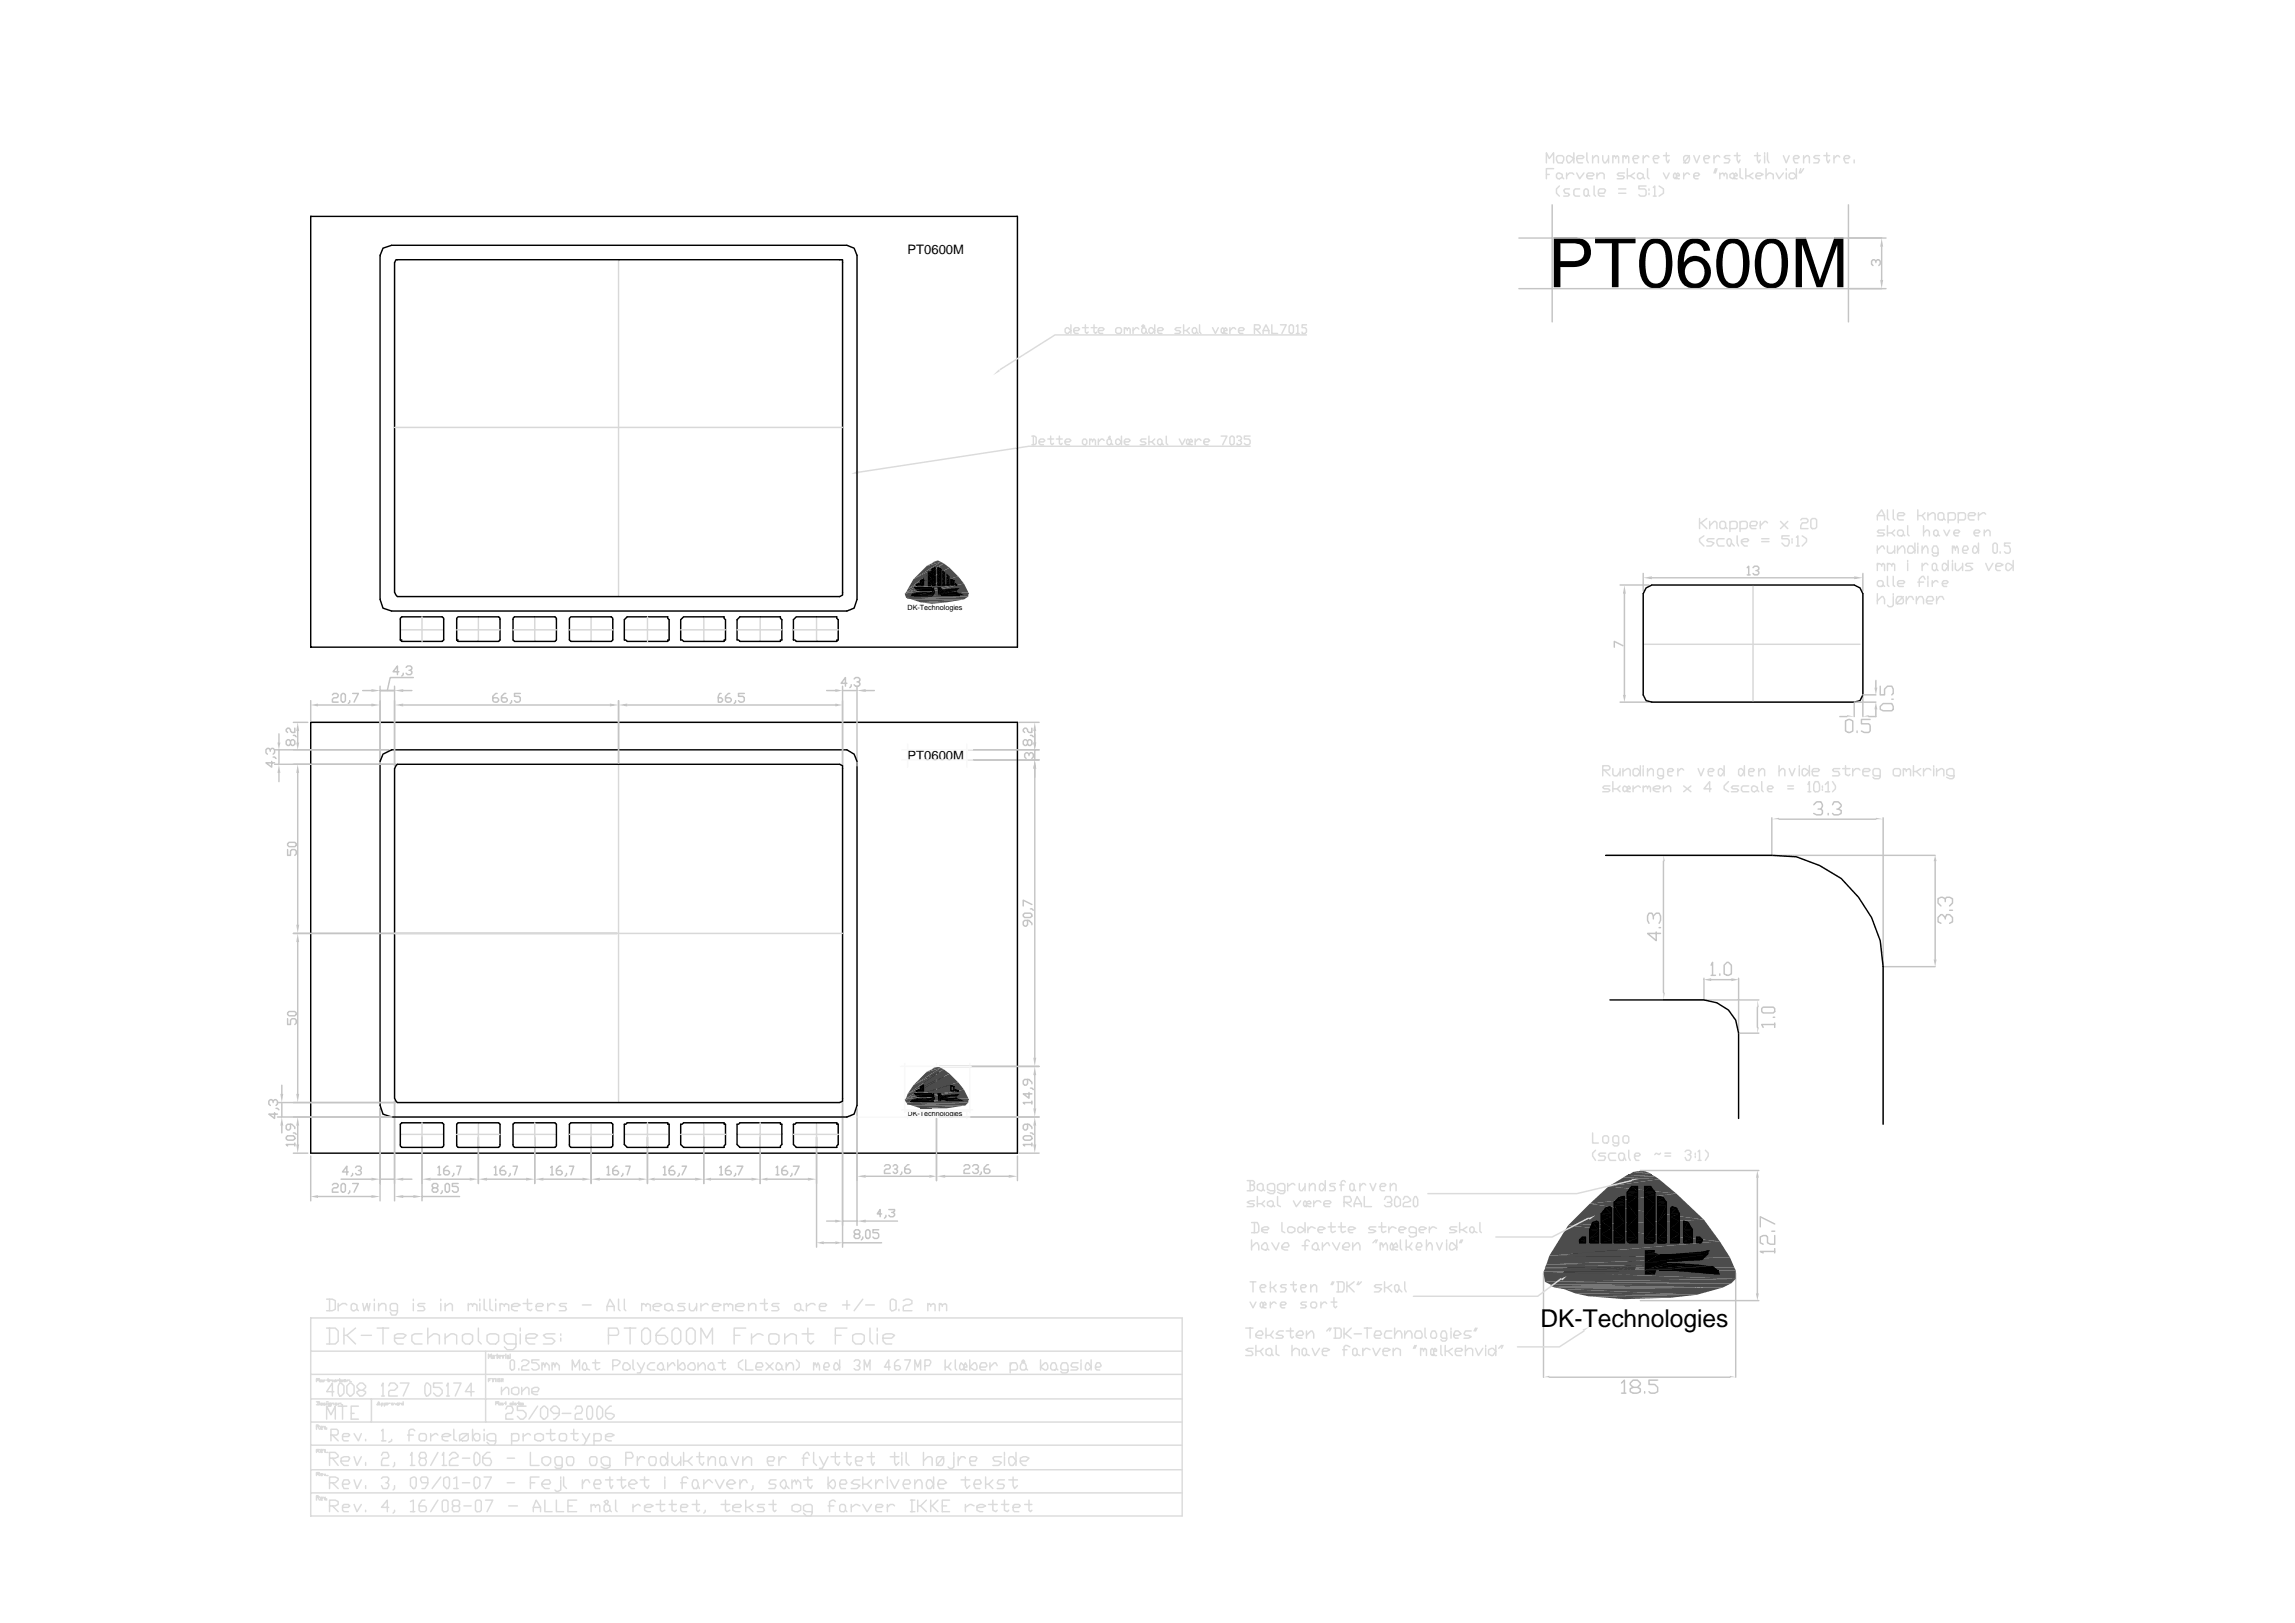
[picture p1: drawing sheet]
<svg xmlns="http://www.w3.org/2000/svg" width="420mm" height="297mm" viewBox="0 0 420 297" stroke-linecap="round" stroke-linejoin="round" font-family="sans-serif">
<defs><g id="words">
<text font-size="12.7" x="283.4" y="52.6">PT0600M</text>
<text font-size="4.5" x="282" y="242.8">DK-Technologies</text>
<g font-size="2.4">
<text x="166.2" y="46.5">PT0600M</text>
<text x="166.2" y="139.1">PT0600M</text>
</g>
<g font-size="1.3">
<text x="166.2" y="111.6">DK-Technologies</text>
<text x="166.2" y="204.2">DK-Technologies</text>
</g>
</g></defs>
<path d="M177.3 139.1h12.9M177.3 137.2h12.9M189.4 134.3v1.6M189.4 137.2v1.9M189.4 140.7v1.6" fill="none" stroke="#c4c4c4" stroke-width=".26"/>
<g fill="#c4c4c4">
<path d="M189.4 139.1l.3 1.6h-.5z"/>
<path d="M189.2 135.9h.5l-.3 1.3z"/>
</g>
<path d="M177.3 139.1h12.9M188.4 138.3v-.3l-.3-.2h-.2l-.3 .2v.6l.3 .2M188.4 138l.2-.2h.3l.3 .2v.6l-.3 .2M189.4 140.7v52.9M172 195.2h18.2" fill="none" stroke="#c4c4c4" stroke-width=".26"/>
<g fill="#c4c4c4">
<path d="M189.2 193.6h.5l-.3 1.6z"/>
<path d="M189.4 139.1l.3 1.6h-.5z"/>
</g>
<path d="M53.7 139.9h18.8M54.5 141.5v27.7M53.7 170.8h59.3M187.6 167.1h1l.3 .3v.3l-.3 .2h-1l-.3-.2v-.3zM188.1 168.5v.7l-.2 .3h-.3l-.3-.3v-.5l.3-.2h.8l.5 .5v.2M188.6 166.3h.3l.3 .3M188.9 165.5l-1.6-.8v1.1" fill="none" stroke="#c4c4c4" stroke-width=".26"/>
<g fill="none" stroke="#dbdbdb" stroke-width=".26">
<path d="M293.4 140.9h1.1l.2-.2v-.3l-.2-.3h-1.1v1.9M293.7 140.9l1 1.1M294.7 143.8h-1l-.3 .3 .3 .3h.8l.2 .2-.2 .3h-1.1M295.3 140.7v1l.2 .3h.6l.5-.8M295.3 143.1v1.8M296.1 144.4l.5 .5M296.6 143.8l-.5 .6h-.8M296.6 140.7v1.3M297.1 141.2l.8-.5h.3l.2 .2v1.1M297.1 140.7v1.3M297.9 144.9v-.8l-.5-.3-.3 .3v.5l.3 .3 .5-.3 .3 .3h.2M297.9 144.1l.3-.3 .2 .3v.3h-.5"/>
<path d="M299 140.9l.2-.2h.6l.5 .5-.5 .8h-.6l-.2-.3zM299 143.8v1.1M300.3 144.1l-.3-.3h-.2l-.8 .6M300.3 140.1v1.9M300.8 144.1l.6-.3 .2 .3v.3M300.8 140.1v.3M300.8 140.7v1.3M300.8 143.8v1.1M301.6 141.2l.6-.5h.2l.3 .2v1.1M301.6 144.1l.3-.3 .3 .3v.8M301.6 140.7v1.3M302.7 144.4h1l.3-.3-.3-.3h-.5l-.5 .3v.5l.5 .3h.5"/>
<path d="M304.5 142h-.8l-.2-.3v-.8l.2-.2h.6l.2 .2v1.4l-.2 .2h-.6l-.2-.2M304.5 144.4l.8-.6h.3l.3 .3v.8M304.5 143.8v1.1M305.3 141.2h.8l.3-.3-.3-.2h-.5l-.3 .2v.8l.3 .3h.5M307.2 140.7v1.3M308.2 140.9l-.2-.2h-.3l-.5 .5M308.2 143.8l1.4 1.1M309.6 143.8l-1.4 1.1M310.9 140.7l.5 1.3 .5-1.3M312.7 141.2h.8l.3-.3-.3-.2h-.5l-.3 .2v.8l.3 .3h.5M313.3 144.4h-1.4l1.1-1.3v1.8M314.6 140.9l.3-.2h.2l.5 .5-.5 .8h-.2l-.3-.3z"/>
<path d="M315.6 140.1v1.9M316.4 143.1l-.8 .7v.6l.8 .5M318.3 143.8h-1.1l-.2 .3 .2 .3h.8l.3 .2-.3 .3h-1M318.6 140.7h.2l.6 .5-.6 .8h-.2l-.3-.3v-.8zM319.4 140.1v1.9M320.1 141.2h.8l.3-.3-.3-.2h-.5l-.3 .2v.8l.3 .3h.5M320.1 143.8h-1l-.3 .3v.5l.3 .3h1M320.7 144.1l.2-.3h.3l.5 .3v.5l-.8 .3-.2-.3zM321.7 144.6l.3 .3M322 141.2l.5-.5h.3l.3 .2v1.1M322 140.7v1.3M322.5 143.1v1.5l.3 .3"/>
<path d="M323.6 144.4h.8l.2-.3-.2-.3h-.6l-.2 .3v.5l.2 .3h.6M325.7 141.2l.5-.5h.3l.3 .2v1.1M325.7 140.1v1.9M327.3 143.8h1M327.3 144.4h1M327.6 140.7l.5 1.3 .5-1.3M329.4 140.1v.3M329.4 140.7v1.3M329.9 140.9l.3-.2h.3l.8 .5-.8 .8h-.3l-.3-.3zM331 143.6l.3-.5v1.8M331 144.9h.5M331.3 140.1v1.9"/>
<path d="M331.8 141.2h1l.3-.3-.3-.2h-.7l-.3 .2v.8l.3 .3h.7M332.3 143.1h.5l.3 .5v1l-.3 .3h-.5l-.2-.3v-1zM333.6 143.8v.3M333.6 144.4v.2M334.2 143.6l.5-.5v1.8M334.2 144.9h.8M335.5 143.1l.5 .7v.6l-.5 .5M336.8 140.7h-1l-.3 .2 .3 .3h.7l.3 .5-.3 .3h-1M337.3 140.7h1.4M337.9 140.1v1.6l.5 .3 .3-.3M339.2 140.7v1.3M340.5 140.9l-.2-.2h-.6l-.5 .5"/>
<path d="M341 141.2h1.1l.3-.3-.3-.2h-.8l-.3 .2v.8l.3 .3h.8M344.2 142h-1l-.3-.3v-.8l.3-.2h.8l.2 .2v1.4l-.2 .2h-.8l-.3-.2M346.6 140.9l.3-.2h.8l.2 .2v.8l-.2 .3h-.8l-.3-.3zM348.5 140.9l.2-.2 .3 .2v.3M348.5 140.7v1.3M349 140.9l.5-.2 .3 .2v1.1M350.3 140.1v1.9M350.8 141.2l.8 .8M351.6 140.7l-.8 .5h-.5M352.2 140.7v1.3M353.5 140.9l-.3-.2h-.5l-.5 .5M354 140.1v.3"/>
<path d="M354 140.7v1.3M354.5 141.2l.8-.5h.3l.3 .2v1.1M354.5 140.7v1.3M357.7 142h-.8l-.5-.3v-.8l.5-.2h.6l.2 .2v1.4l-.2 .2h-.6l-.5-.2"/>
</g>
<path d="M69.6 139.3v63M156.9 139.3v63M186.3 132.2v78.8M72.2 140.7v60.3M154.3 140.7v60.3" fill="none" stroke="#000" stroke-width=".26"/>
<path d="M113.2 139.9v61.9" fill="none" stroke="#d7d7d7" stroke-width=".26"/>
<g fill="#c4c4c4">
<path d="M54.5 139.9l.3 1.6h-.6z"/>
<path d="M54.2 169.2h.6l-.3 1.6z"/>
</g>
<path d="M49.5 137.5v-.3l-.3-.2h-.3l-.2 .2v.6l.2 .2M49.5 137.2l.2-.2h.3l.3 .2v.6l-.3 .2M49.7 139.3v1.1l-1-.8h1.6M50 138.6h.3l.2 .2M50.3 137.2h20.9M50.3 139.9h22.2M51.1 134.3v1.6M51.1 137.2v2.7M51.1 141.5v1.6M52.7 155.5v1h.5v-.7l.2-.3h.6l.2 .3v.5l-.2 .2M52.9 154.2h1.1l.2 .2v.3l-.2 .3h-1.1l-.2-.3v-.3z" fill="none" stroke="#c4c4c4" stroke-width=".26"/>
<path d="M56.9 132.2v78.8" fill="none" stroke="#000" stroke-width=".26"/>
<g fill="#c4c4c4">
<path d="M50.8 135.9h.5l-.2 1.3z"/>
<path d="M51.1 139.9l.2 1.6h-.5z"/>
</g>
<path d="M156.9 203.1v13M158.5 215.3h11.6M171.4 204.7v11.4" fill="none" stroke="#c4c4c4" stroke-width=".26"/>
<g fill="#c4c4c4">
<path d="M156.9 215.3l1.6-.3v.5z"/>
<path d="M170.1 215l1.3 .3-1.3 .2z"/>
</g>
<path d="M154.3 201.5v22.8M156.9 202.8v21.5M161.9 213.4l.3-.2h.5l.3 .2v.3l-.3 .3h-.5l-.3 .2v.6h1.1M163.5 213.4l.3-.2h.2l.3 .2v.3l-.3 .3h-.2M164 214l.3 .2v.3l-.3 .3h-.2l-.3-.3M165.1 214.5v.3l-.3 .2M166.4 213.2h-.2l-.6 .5v.8l.3 .3h.5l.3-.3v-.3l-.3-.2h-.8M151.3 223.5h1.6M154.3 223.5h2.6M158.5 223.5h5.8" fill="none" stroke="#c4c4c4" stroke-width=".26"/>
<path d="M154.3 204.4h32" fill="none" stroke="#f8f8f8" stroke-width=".26"/>
<path d="M56.9 211h129.4" fill="none" stroke="#000" stroke-width=".26"/>
<g fill="#c4c4c4">
<path d="M152.9 223.2l1.4 .3-1.4 .2z"/>
<path d="M156.9 223.5l1.6-.3v.5z"/>
</g>
<path d="M139.2 208.1v8.5M140.5 215.8h7.4M149.5 208.1v8.5M161.4 222.2h-.8l.5-.8v1.3M162.2 222.4v.3l-.3 .3M162.7 221.4h1.1v.2l-.3 .3h-.3M163.5 221.9l.3 .3v.2l-.3 .3h-.5l-.3-.3" fill="none" stroke="#c4c4c4" stroke-width=".26"/>
<g fill="#c4c4c4">
<path d="M139.2 215.8l1.3-.3v.6z"/>
<path d="M147.9 215.5l1.6 .3-1.6 .3z"/>
</g>
<path d="M108.2 208.1v8.5M109.8 215.8h7.1M118.5 208.1v8.5M142.1 213.7l.2-.3v1.6M142.1 215h.5M143.9 213.4h-.2l-.6 .6v.8l.3 .2h.5l.3-.2v-.3l-.3-.3h-.8M145 214.8v.2l-.3 .3M145.3 213.4h1l-.8 1.6" fill="none" stroke="#c4c4c4" stroke-width=".26"/>
<g fill="#c4c4c4">
<path d="M116.9 215.5l1.6 .3-1.6 .3z"/>
<path d="M108.2 215.8l1.6-.3v.6z"/>
</g>
<path d="M111.1 213.7l.3-.3v1.6M111.1 215h.6M113 213.4h-.3l-.5 .6v.8l.2 .2h.6l.2-.2v-.3l-.2-.3h-.8M114 214.8v.2l-.2 .3M114.6 213.4h.8l-.6 1.6M118.5 208.1v8.5M119.9 215.8h7.4M128.9 208.1v8.5" fill="none" stroke="#c4c4c4" stroke-width=".26"/>
<g fill="#c4c4c4">
<path d="M127.3 215.5l1.6 .3-1.6 .3z"/>
<path d="M118.5 215.8l1.4-.3v.6z"/>
</g>
<path d="M121.4 213.7l.3-.3v1.6M121.4 215h.6M123.3 213.4h-.3l-.5 .6v.8l.3 .2h.5l.3-.2v-.3l-.3-.3h-.8M124.4 214.8v.2l-.3 .3M124.9 213.4h.8l-.8 1.6M128.9 208.1v8.5M130.2 215.8h7.4M139.2 208.1v8.5" fill="none" stroke="#c4c4c4" stroke-width=".26"/>
<g fill="#c4c4c4">
<path d="M137.6 215.5l1.6 .3-1.6 .3z"/>
<path d="M128.9 215.8l1.3-.3v.6z"/>
</g>
<path d="M87.6 208.1v8.5M89.2 215.8h7.1M97.9 208.1v8.5M131.8 213.7l.2-.3v1.6M131.8 215h.5M133.6 213.4h-.3l-.5 .6v.8l.3 .2h.5l.3-.2v-.3l-.3-.3h-.8M134.7 214.8v.2l-.3 .3M134.9 213.4h1.1l-.8 1.6" fill="none" stroke="#c4c4c4" stroke-width=".26"/>
<g fill="#c4c4c4">
<path d="M96.3 215.5l1.6 .3-1.6 .3z"/>
<path d="M87.6 215.8l1.6-.3v.6z"/>
</g>
<path d="M77.3 208.1v8.5M78.8 215.8h7.2M87.6 208.1v8.5M90.5 213.7l.3-.3v1.6M90.5 215h.5M92.3 213.4h-.2l-.6 .6v.8l.3 .2h.5l.3-.2v-.3l-.3-.3h-.8M93.4 214.8v.2l-.3 .3M93.9 213.4h.8l-.5 1.6" fill="none" stroke="#c4c4c4" stroke-width=".26"/>
<g fill="#c4c4c4">
<path d="M86 215.5l1.6 .3-1.6 .3z"/>
<path d="M77.3 215.8l1.5-.3v.6z"/>
</g>
<path d="M80.2 213.7l.2-.3v1.6M80.2 215h.5M82 213.4h-.2l-.6 .6v.8l.3 .2h.5l.3-.2v-.3l-.3-.3h-.8M83.1 214.8v.2l-.3 .3M83.6 213.4h.8l-.5 1.6M97.9 208.1v8.5M99.5 215.8h7.1M108.2 208.1v8.5" fill="none" stroke="#c4c4c4" stroke-width=".26"/>
<g fill="#c4c4c4">
<path d="M106.6 215.5l1.6 .3-1.6 .3z"/>
<path d="M97.9 215.8l1.6-.3v.6z"/>
</g>
<path d="M56.9 211.6v8.2M58.2 219h9.8M69.6 202.8v17M100.8 213.7l.3-.3v1.6M100.8 215h.5M102.7 213.4h-.3l-.5 .6v.8l.2 .2h.6l.2-.2v-.3l-.2-.3h-.8M103.7 214.8v.2l-.2 .3M104.2 213.4h.8l-.5 1.6" fill="none" stroke="#c4c4c4" stroke-width=".26"/>
<g fill="#c4c4c4">
<path d="M68 218.7l1.6 .3-1.6 .3z"/>
<path d="M56.9 219l1.3-.3v.6z"/>
</g>
<path d="M60.9 216.9l.2-.3h.5l.3 .3v.2l-.3 .3h-.5l-.2 .3v.5h1M62.4 216.9l.3-.3h.3l.2 .3v1l-.2 .3h-.3l-.3-.3zM62.4 215.8h5.6M64 217.9v.3l-.2 .3M64.6 216.6h1l-.8 1.6M69.6 202.8v13.8M69.6 215.8h2.6M72.2 201.5v15.1M73.8 215.8h1.6" fill="none" stroke="#c4c4c4" stroke-width=".26"/>
<g fill="#c4c4c4">
<path d="M72.2 215.8l1.6-.3v.6z"/>
<path d="M68 215.5l1.6 .3-1.6 .3z"/>
</g>
<path d="M63.8 214.5h-1.1l.8-1.1v1.6M64.6 214.8v.2l-.3 .3M65.1 213.7l.3-.3h.5l.2 .3v.3l-.2 .2h-.3M65.9 214.2l.2 .3v.3l-.2 .2h-.5l-.3-.2M72.2 201.5v18.3M73.8 219h1.9M77.3 208.1v11.7M77.3 219h6.8" fill="none" stroke="#c4c4c4" stroke-width=".26"/>
<g fill="#c4c4c4">
<path d="M72.2 219l1.6-.3v.6z"/>
<path d="M75.7 218.7l1.6 .3-1.6 .3z"/>
</g>
<path d="M79.4 217.4l-.3-.3v-.2l.3-.3h.5l.3 .3v.2l-.3 .3h-.5l-.3 .3v.2l.3 .3h.5l.3-.3v-.2l-.3-.3M81 217.9v.3l-.3 .3M81.5 216.9l.3-.3h.2l.3 .3v1l-.3 .3h-.2l-.3-.3zM83.9 216.6h-1.1v.5h.8l.3 .3v.5l-.3 .3h-.5l-.3-.3M149.5 208.1v20.1M154.3 201.5v26.7M150.8 227.5h2.1M154.3 227.5h7.1" fill="none" stroke="#c4c4c4" stroke-width=".26"/>
<g fill="#c4c4c4">
<path d="M149.5 227.5l1.3-.3v.5z"/>
<path d="M152.9 227.2l1.4 .3-1.4 .2z"/>
</g>
<path d="M53.7 170.8h59.3M54.5 172.4v27.8M53.7 201.8h18.8M156.6 225.9l-.2-.3v-.3l.2-.2h.6l.2 .2v.3l-.2 .3h-.6l-.2 .2v.3l.2 .3h.6l.2-.3v-.3l-.2-.2M158 226.4v.3l-.3 .2M158.5 225.3l.2-.2h.3l.3 .2v1.1l-.3 .3h-.3l-.2-.3zM160.9 225.1h-1.1v.5h.8l.3 .3v.5l-.3 .3h-.5l-.3-.3" fill="none" stroke="#c4c4c4" stroke-width=".26"/>
<g fill="#c4c4c4">
<path d="M54.5 170.8l.3 1.6h-.6z"/>
<path d="M54.2 200.2h.6l-.3 1.6z"/>
</g>
<path d="M51.6 198.6v1.6M52.7 186.4v1.1h.5v-.8l.2-.3h.6l.2 .3v.5l-.2 .3M52.9 185.1h1.1l.2 .3v.2l-.2 .3h-1.1l-.2-.3v-.2zM50 201.8v-.3l-.3-.2h-.2l-.3 .2v.6l.3 .2M50 201.5l.3-.2h.2l.3 .2v.6l-.3 .2M50.3 203.6v1.1l-1.1-.8h1.6M50.5 202.8h.3l.3 .3M50.8 201.8h21.7M50.8 204.4h20.9M51.6 201.8v2.6M51.6 206v1.3" fill="none" stroke="#c4c4c4" stroke-width=".26"/>
<path d="M69.6 202.3l.5 1.6 1.6 .5h83.3M72.8 201.8h80.9M73.6 205.5h7.4M73.6 210h7.4" fill="none" stroke="#000" stroke-width=".26"/>
<path d="M73.3 207.6h7.9" fill="none" stroke="#d7d7d7" stroke-width=".26"/>
<g fill="#c4c4c4">
<path d="M51.3 200.2h.6l-.3 1.6z"/>
<path d="M51.6 204.4l.3 1.6h-.6z"/>
</g>
<path d="M53.7 204.4h18M53.7 211h2.7M54.5 206v3.5" fill="none" stroke="#c4c4c4" stroke-width=".26"/>
<g fill="#c4c4c4">
<path d="M54.5 204.4l.3 1.6h-.6z"/>
<path d="M54.2 209.5h.6l-.3 1.5z"/>
</g>
<path d="M52.4 208.1l.3-.2h1l.3 .2v.3l-.3 .3h-1l-.3-.3zM53.2 205.8v.8l-.3 .2h-.2l-.3-.2v-.6l.3-.2h.7l.6 .5v.3M53.7 207.3h.3l.2 .3M54 209.5h-1.6l.3 .2M54 209.2v.5M171.4 204.7v11.4M173 215.3h11.7M186.3 211.6v4.5" fill="none" stroke="#c4c4c4" stroke-width=".26"/>
<path d="M72.2 201l.6 .8M73.6 205.5l-.3 .3v3.9l.3 .3M81 205.5l.2 .3v3.9l-.2 .3M83.6 205.8l.3-.3h7.4l.2 .3v3.9l-.2 .3h-7.4l-.3-.3zM93.9 205.8l.3-.3h7.4l.3 .3v3.9l-.3 .3h-7.4l-.3-.3zM104.2 205.8l.3-.3h7.4l.3 .3v3.9l-.3 .3h-7.4l-.3-.3zM114.3 205.8h.3l.2-.3h7.4v.3h.3v3.7l-.3 .2v.3h-7.4l-.5-.5zM124.6 205.8h.3l.2-.3h7.5v.3h.2v3.7l-.2 .2v.3h-7.5l-.5-.5zM134.9 205.8h.3l.3-.3h7.4v.3h.2v3.7l-.2 .2v.3h-7.4l-.6-.5zM145.3 205.8h.2l.3-.3h7.4v.3h.3v3.7l-.3 .2v.3h-7.4l-.5-.5zM154.3 201v.5l-.6 .3M156.9 202.3l-.5 1.6-1.4 .5" fill="none" stroke="#000" stroke-width=".26"/>
<g fill="none" stroke="#d7d7d7" stroke-width=".26">
<path d="M72.2 170.8h82.1M77.3 205.5v4.2M83.6 207.6h7.9M87.6 205.5v4.2M93.9 207.6h8M97.9 205.5v4.2M104.2 207.6h8M108.2 205.5v4.2M114.3 207.6h8.2M118.5 205.5v4.2M124.6 207.6h8.2M128.9 205.5v4.2"/>
<path d="M134.9 207.6h8.2M139.2 205.5v4.2M145.3 207.6h8.2M149.5 205.5v4.2"/>
</g>
<g fill="#c4c4c4">
<path d="M171.4 215.3l1.6-.3v.5z"/>
<path d="M184.7 215l1.6 .3-1.6 .2z"/>
</g>
<path d="M176.5 213.4l.2-.2h.6l.2 .2v.3l-.2 .3h-.6l-.2 .2v.6h1M178.1 213.4l.2-.2h.6l.2 .2v.3l-.2 .3h-.3M178.9 214l.2 .2v.3l-.2 .3h-.6l-.2-.3M179.7 214.5v.3l-.3 .2M181 213.2h-.3l-.5 .5v.8l.2 .3h.6l.2-.3v-.3l-.2-.2h-.8M282.6 233v19.1M317.8 233v19.1M283.6 252.1h33.1" fill="none" stroke="#c4c4c4" stroke-width=".26"/>
<g fill="#c4c4c4">
<path d="M282.6 252.1l1-.3v.3z"/>
<path d="M316.7 251.8l1.1 .3h-1.1z"/>
</g>
<path d="M296.9 253.1l.5-.5v2.4M296.9 255h.8M299 253.9l-.6-.5v-.3l.6-.5h.8l.5 .5v.3l-.5 .5h-.8l-.6 .3v.5l.6 .3h.8l.5-.3v-.5l-.5-.3M301.1 254.7v.3M303.5 252.6h-1.6v.8h1l.6 .5v.8l-.6 .3h-.7l-.3-.3" fill="none" stroke="#c4c4c4" stroke-width=".26"/>
<g fill="none" stroke="#dbdbdb" stroke-width=".26">
<path d="M228.3 216.1h1.1l.3 .2v.3l-.3 .3M228.9 216.9h.5l.3 .2v.6l-.3 .2h-1.1M228.9 216.1v1.8M229.7 219.8h-.8l-.6 .2 .6 .3h.5l.3 .3-.3 .2h-1.1M230.2 216.9l.5-.3h.3l.2 .3v.8l-.2 .2-.8-.2zM230.2 219v1.8M231.2 217.7l.3 .2M231.5 219.8l-.5 .5h-.8M233.4 217.9h-.8l-.6-.2v-.8l.6-.3h.5l.3 .3v1.3l-.3 .3h-.5l-.6-.3M233.9 219v1.6l.5 .2M235.2 217.9h-.8l-.5-.2v-.8l.5-.3h.5l.3 .3v1.3l-.3 .3h-.5l-.5-.3M235.7 216.6v1.3"/>
<path d="M236.8 219.8l.5 1 .8-1M237.1 216.9l-.3-.3h-.3l-.8 .5M237.9 216.6v1.1l.2 .2h.3l.5-.8M238.9 216.6v1.3M239.7 217.1l.5-.5h.3l.3 .3v1M239.7 216.6v1.3M240.5 219.8v1M241.6 216.9l.2-.3h.3l.5 .5-.5 .8h-.3l-.2-.2zM242.6 216.1v1.8M244.5 216.6h-.8l-.3 .3 .3 .2h.5l.3 .6-.3 .2h-.8M245.3 216.9h.8M246.3 216.3l-.2-.2h-.3l-.3 .2v1.6"/>
<path d="M247.1 216.9l.3-.3h.2l.3 .3v.8l-.3 .2h-.2l-.3-.2zM247.9 217.7l.3 .2M249 216.6v1.3M249.8 219v1.8h1.3M250 216.9l-.2-.3h-.3l-.5 .5M250.8 216.6l.6 1.3 .5-1.3M252.7 217.1h.8l.2-.2-.2-.3h-.6l-.2 .3v.8l.2 .2h.6M253.5 219.5l.2-.5h.8l.3 .8-.3 .2h-.5M254.5 217.1l.6-.5h.2l.3 .3v1M254.5 216.6v1.3M255.6 219h.3l.5 .5v1.1l-.5 .2h-.3l-.3-.2v-1.1zM256.9 219.5l.3-.5h.5l.5 .5v.3l-.5 .2h-.5l-.3 .3v.5h1.3"/>
<path d="M259 219h.3l.3 .5v1.1l-.3 .2h-.3l-.2-.2v-1.1zM228.9 238.3l.5 1.1 .5-1.1M228.9 234.6h1M229.1 223.7h1.1l.3 .6v1l-.3 .3h-1.1M229.1 228.2l.8-.7h.3l.3 .5v.8M229.1 226.9v1.9M229.4 234.6v1.8M229.7 223.7v1.9M230.7 235.7h.8l.3-.3-.3-.3h-.5l-.3 .3v.5l.3 .5h.5M231 225.1h1l.3-.3-.3-.3h-.5l-.5 .3v.5l.5 .3h.5M231 228l.5-.5h.3l.2 .5v.5l-.2 .3h-.3l-.5-.3zM231 220.3l.5 .5"/>
<path d="M231.2 239.4v-.8l-.2-.3-.3 .3v.5l.3 .3 .2-.3 .3 .3h.3M231.2 238.6l.3-.3 .3 .3v.2h-.6M232 220l.8-.2 .3 .2v.6l-.3 .2h-.2l-.6-.2zM232 228.5l.3 .3M232.6 234.6v1.8M232.6 238.3v1.1M232.8 227.5l.8 1.3 .6-1.3M233.1 220.6l.3 .2M233.1 235.7l.5 .7M233.6 235.1l-.5 .6h-.5M233.6 238.6l-.2-.3h-.3l-.5 .5M234.4 238.8h.8l.3-.2-.3-.3h-.5l-.3 .3v.5l.3 .3h.5"/>
<path d="M234.7 223.7v1.6l.5 .3M234.7 228.2h1l.3-.2-.3-.5h-.5l-.5 .5v.5l.5 .3h.5M235.5 235.1h-.8l-.3 .3 .3 .3h.5l.3 .2-.3 .5h-.8M235.7 224.8l.3-.3h.5l.6 .3v.5l-.6 .3h-.5l-.3-.3zM236.3 235.1h1M236.8 234.6v1.3l.3 .5 .2-.5M237.6 224.8l.3-.3h.2l.8 .6-.8 .5h-.2l-.3-.3zM238.1 235.7h.8l.3-.3-.3-.3h-.5l-.3 .3v.5l.3 .5h.5M238.4 228h1M238.9 223.7v1.9M239.2 220.8v-.8l-.3-.2-.2 .2v.6l.2 .2 .3-.2 .8 .2M239.2 220l.5-.2 .3 .2v.3h-.8"/>
<path d="M239.2 238.3h-.8l-.3 .3 .3 .2h.5l.3 .3-.3 .3h-.8M239.4 224.5v1.1M239.7 227.2l-.3-.3h-.2l-.3 .3v1.6M240 235.7l.5-.6h.3l.2 .3v1M240 238.6l.2-.3h.6l.2 .3v.5l-.2 .3h-.6l-.2-.3zM240 235.1v1.3M240.2 228l.6-.5h.2l.3 .5v.5l-.3 .3h-.2l-.6-.3zM240.8 224.8l-.8-.3-.6 .6M241.3 225.1h.8l.5-.3-.5-.3h-.5l-.3 .3v.5l.3 .3h.5M241.3 228.5l.3 .3M241.8 220l-.2-.2h-.6l-.5 .5M241.8 238.3v1.1"/>
<path d="M242.1 227.5v1.3M242.4 220.3h1l.3-.3-.3-.2h-.8l-.2 .2v.6l.2 .2h.8M242.9 238.6l-.3-.3h-.2l-.6 .5M243.2 224.5h1.3M243.4 228l-.2-.5h-.3l-.8 .7M243.7 223.7v1.6l.2 .3 .6-.3M243.7 238.3h1M243.9 227.5l.8 1.3 .6-1.3M243.9 234.6l-.2 .5M244.2 237.5v1.6l.3 .3 .2-.3M244.2 234.6l-.3 .5M244.7 234.6h1.1l.3 .3v1l-.3 .5h-1.1"/>
<path d="M245 224.5h1.3M245 234.6v1.8M245.5 223.7v1.6l.3 .3 .5-.3M245.8 228.2h1.1l.2-.2-.2-.5h-.6l-.5 .5v.5l.5 .3h.6M246.1 220h1l.3-.2-.3-.8h-1v1.8M246.3 220l1.1 .8M246.6 234.6v1.8M246.9 225.1h.7l.6-.3-.6-.3h-.5l-.2 .3v.5l.2 .3h.5M246.9 235.4l1 1M247.6 228.2l.8-.7h.3l.3 .5v.8M247.6 227.5v1.3M247.9 220.8v-.5l.5-1.3 .8 1.3v.5"/>
<path d="M247.9 234.6l-1 .8h-.3M247.9 220.3h1.3M248.7 234.6l-.3 .5M249.2 234.6l-.5 .5M251.9 224.5h-1.1l-.2 .3 .2 .3h.6l.5 .2-.5 .3h-.8M251.9 226.9l-.5 .6M252.1 226.9l-.2 .6M252.4 224.5h1.3M252.7 228l.2-.5 .3 .7M252.7 227.5v1.3M252.9 223.7v1.6l.3 .3 .5-.3M252.9 235.1h-1l-.3 .3 .3 .3h.5l.5 .2-.5 .5h-.8"/>
<path d="M253.2 228l.5-.5 .3 .5v.8M253.5 234.6v1.8M254 235.7l.8 .7M254.3 224.5v1.1M254.5 220l.3 .3v.3l-.3 .2h-.8l-.2-.2M254.8 235.1l-.8 .6h-.5M255.1 228.8v-.8l-.3-.5-.3 .5v.5l.3 .3 .3-.3 .8 .3M255.1 228l.5-.5 .3 .5v.2h-.8M255.3 235.4l.3-.3h.3l.2 .3v.5l-.2 .5h-.3l-.3-.5zM255.6 224.8l-.8-.3-.5 .6M256.1 225.1h.8l.5-.3-.5-.3h-.5l-.3 .3v.5l.3 .3h.5M256.1 235.9l.5 .5"/>
<path d="M256.4 226.9v1.6l.2 .3M257.2 234.6v1.3l.2 .5M257.4 226.9v1.9M258 228.2l.5 .6M258.5 227.5l-.5 .7h-.6M259.3 225.6h-1.1l-.2-.3v-.5l.2-.3h.6l.5 .3v1.3l-.5 .3h-.6l-.2-.3M259.3 228.2h.8l.2-.2-.2-.5h-.5l-.3 .5v.5l.3 .3h.5M259.8 225.1h.8l.5-.3-.5-.3h-.5l-.3 .3v.5l.3 .3h.5M261.1 228.2l.6-.7h.2l.3 .5v.8M261.1 226.9v1.9M261.7 224.5v1.1M263 224.8l-.8-.3-.5 .6"/>
<path d="M263 227.5l.5 1.3 .6-1.3M264.8 226.9v.3M264.8 227.5v1.3M265.6 227.5h.3l.8 .7-.8 .6h-.3l-.2-.3v-.5zM266.7 224.5h-1.1l-.2 .3 .2 .3h.6l.5 .2-.5 .3h-.8M266.7 226.9v1.9M267.2 223.7v1.9M267.5 226.9l-.3 .6M267.8 225.1l.8 .5M267.8 226.9l-.3 .6M268.6 224.5l-.8 .6h-.6M269.1 224.8l.2-.3h.3l.3 .3v.5l-.3 .3h-.3l-.2-.3z"/>
<path d="M269.9 225.3l.5 .3M270.9 223.7v1.6l.3 .3M228.1 243.1h1.3M228.9 243.1v1.8M229.4 246.8h-.8l-.5 .2 .5 .3h.5l.3 .5-.3 .3h-1M229.9 244.4h1.1l.2-.3-.2-.5h-.5l-.6 .5v.6l.6 .2h.5M229.9 246.2v1.9M230.7 247.3l.5 .8M231.2 246.8l-.5 .5h-.8M231.8 247l.8-.2 .2 .2v.8l-.2 .3-.8-.3zM231.8 243.1v1.8M232.6 244.4l.5 .5"/>
<path d="M232.8 247.8l.3 .3M233.1 243.6l-.5 .8h-.8M233.6 246.2v1.6l.6 .3M234.9 243.6h-.7l-.6 .5 .6 .3h.5l.2 .3-.2 .2h-1.1M235.5 243.6h1.3M236.3 243.1v1.6l.2 .2 .3-.2M236.5 247.3l.6-.5 .8 .2v1.1M236.5 246.2v1.9M237.3 244.4h1.1l.3-.3-.3-.5h-.5l-.6 .5v.6l.6 .2h.5M238.4 247l.3-.2h.2l.3 .2v.8l-.3 .3h-.2l-.3-.3zM239.2 244.4l.8-.8h.2l.3 .5v.8M239.2 243.6v1.3"/>
<path d="M239.2 247.8l.5 .3M240.2 246.8l.6 1.3 .8-1.3M242.1 247.3h.8l.5-.3-.5-.2h-.5l-.3 .2v.8l.3 .3h.5M243.4 243.1l-.5 .5M243.7 243.1l-.3 .5M244.2 243.1h1.1l.2 .2v1.4l-.2 .2h-1.1M244.5 243.1v1.8M245.8 247h.8M246.1 243.1v1.8M246.3 244.1l1.1 .8M247.1 246.5l-.5-.3h-.3l-.2 .3v1.6M247.4 243.1l-1.1 1h-.2"/>
<path d="M247.6 247l.3-.2h.3l.2 .2v.8l-.2 .3h-.3l-.3-.3zM247.9 244.1h1.3M248.4 247.8l.6 .3M249.5 246.8v1.3M249.8 243.1h1.3M250.3 243.1v1.8M250.8 247l-.8-.2-.5 .5M251.4 246.8l.5 1.3 .8-1.3M251.6 244.4h1.1l.2-.3-.2-.5h-.8l-.3 .5v.6l.3 .2h.8M253.2 247.3h.8l.5-.3-.5-.2h-.5l-.3 .2v.8l.3 .3h.5M254.8 243.6h-1.1l-.2 .5v.6l.2 .2h1.1M255.1 247.3l.5-.5 .8 .2v1.1"/>
<path d="M255.1 246.8v1.3M255.3 244.4l.6-.8h.5l.2 .5v.8M255.3 243.1v1.8M257.2 244.4l.5-.8h.5l.3 .5v.8M257.2 243.6v1.3M259 246.2l-.2 .6M259.3 243.6h.8l.2 .5v.6l-.2 .2h-.8l-.3-.2v-.6zM259.3 246.2l-.3 .6M260.1 247l.2-.2 .3 .2v.3M260.1 246.8v1.3M260.6 247l.3-.2 .2 .2v1.1M260.9 243.1v1.6l.2 .2"/>
<path d="M262.2 243.6h.5l.3 .5v.6l-.3 .2h-.5l-.3-.2v-.6zM262.5 248.1v-1.1l-.3-.2-.3 .2v.8l.3 .3 .3-.3 .2 .3h.3M262.5 247l.2-.2 .3 .2v.3h-.5M263.8 246.2v1.6l.3 .3M264.6 246.2v1.9M264.8 244.9h-.7l-.3-.2v-.6l.3-.5h.5l.2 .5v1.1l-.2 .2h-.5l-.3-.2M265.1 247.3l.8 .8M265.6 243.1v.2M265.6 243.6v1.3M265.9 246.8l-.8 .5h-.5M266.2 244.4h.8l.5-.3-.5-.5h-.6l-.2 .5v.6l.2 .2h.6M266.4 247.3h1.1l.3-.3-.3-.2h-.8l-.3 .2v.8l.3 .3h.8"/>
<path d="M268.3 247.3l.5-.5h.5l.3 .2v1.1M268.3 246.2v1.9M269.3 243.6h-1l-.3 .5 .3 .3h.5l.5 .3-.5 .2h-.8M270.1 246.8l.6 1.3 .8-1.3M270.1 243.1l-.2 .5M270.4 243.1l-.3 .5M272 246.2v.3M272 246.8v1.3M272.5 247l.8-.2 .5 .5-.5 .8h-.3l-.5-.3zM273.8 246.2v1.9M274.9 246.2l-.5 .6M275.2 246.2l-.3 .6"/>
</g>
<path d="M286 233.1h12.4M287.9 228.9h10.8M297.4 231.6h2.1M299.5 230.1l-1.8 .5" fill="none" stroke="#000" stroke-width=".26"/>
<g fill="#000">
<path d="M286.5 232.2l12.7 .5-13.2 .6zM286.5 232.2l.8-.5 11.9 1zM287.9 229.3l11.6 .8h-11.1zM287.9 228.8l10.8 .2-10.8 .3zM287.9 228.8h1.6zM287.3 231.7l11.9 1zM288.4 230.1l9.3 .5h-8.2zM297.7 230.6l1.8 1.1zM298.2 230.9l1.3 .8-1.6-.3zM287.9 229.3l10.8-.3 .8 1.1zM286 233.3l13.2-.6-.8 .3zM295.8 231.7h1.6l1.8 1z"/>
<path d="M293.7 231.7h2.1l3.4 1zM289.2 231.7h4.5l5.5 1zM288.1 231.7h1.1l10 1zM297.4 231.7h2.1l-.3 1zM288.4 230.1h11.1l-1.8 .5zM297.7 230.6l1.8-.5v1.6z"/>
</g>
<path d="M287.9 228.8h9.5M289.5 230.6h8.2" fill="none" stroke="#000" stroke-width=".18"/>
<g fill="#4c4c4c">
<path d="M290.8 237.2l15.1 .3-8.5 .3z"/>
<path d="M290.8 237.2l19.8-.2-4.7 .5z"/>
<path d="M288.4 236.7l22.2 .3-19.8 .2z"/>
<path d="M286.3 235.9l24.3 1.1-22.2-.3z"/>
<path d="M286.3 235.9l29.1-.2-4.8 1.3z"/>
</g>
<path d="M283.9 235.5h31.5M284.7 235.8h30.7" fill="none" stroke="#4c4c4c" stroke-width=".26"/>
<g fill="#4c4c4c">
<path d="M283.9 235.1l31.5 .6-31.5-.3z"/>
<path d="M283.9 235.1l33.1-.2-1.6 .8z"/>
<path d="M282.8 234.6l34.2 .3-33.1 .2z"/>
<path d="M282.8 234.6l35-.5-.8 .8z"/>
<path d="M282.6 232.7l35.2 1.4-35 .5z"/>
<path d="M282.6 232.7l35.2-.2v1.6z"/>
<path d="M282.8 232.2l35 .3-35.2 .2z"/>
<path d="M282.8 232l35 .5-35-.3z"/>
<path d="M282.8 232h34.7l.3 .5z"/>
<path d="M283.1 231.4l34.4 .6h-34.7z"/>
<path d="M283.1 231.4l33.6-1.3 .8 1.9z"/>
<path d="M283.6 229.8l33.1 .3-33.6 1.3z"/>
<path d="M283.6 229.8l31.3-2.6 1.8 2.9z"/>
<path d="M287.1 224.3l27.8 2.9-31.3 2.6z"/>
<path d="M287.1 224.3l24.8-1.1 3 4z"/>
<path d="M287.1 224.3l3.9-4 20.9 2.9z"/>
<path d="M291 220.3l15.9-1.8 5 4.7z"/>
<path d="M291 220.3l3.5-3.2 12.4 1.4z"/>
<path d="M294.5 217.1l9.2-1.3 3.2 2.7z"/>
<path d="M294.5 217.1l2.6-1.6 6.6 .3z"/>
<path d="M297.1 215.5l5.8-.2 .8 .5z"/>
<path d="M297.1 215.5l.8-.5 5 .3z"/>
</g>
<path d="M297.9 215.2h5M298.2 214.9h4.2" fill="none" stroke="#4c4c4c" stroke-width=".26"/>
<path d="M297.9 215h4.5" fill="none" stroke="#4c4c4c" stroke-width=".18"/>
<g fill="#4c4c4c">
<path d="M298.2 215l.8-.5 3.2 .3z"/>
<path d="M299 214.5l1.8-.3 1.4 .6z"/>
</g>
<g fill="#000">
<path d="M301.1 232.5l1.8 .8h-1.8zM301.1 231.2h4l-4 1.3zM301.1 229.6h2.6l-2.6 1.6zM301.1 228.8l1.8 .5-1.8 .3zM301.1 228.8h1.8v.5zM301.1 232.5h2.1l-.3 .8zM301.1 231.2l2.6-1.6h9zM301.1 232.5l4-1.3h1.8zM305.3 232.5l9.6 .8zM301.1 232.5l5.8-1.3 4 .2zM309.3 232.7l4 .3 1.3 .3zM309.3 232.7l5.6 .6z"/>
<path d="M301.1 231.2l9-.6zM301.1 232.5l9.8-1.1 1.8 .3zM301.1 231.2l10.6-.6zM308.5 229.3l3.2-.3 1 .6zM303.7 232.5l9.8-.8zM303.2 232.5l9.5-.8zM301.1 232.5l11.6-.8-9.5 .8zM301.1 231.2l11.6-1.6-1 1zM311.7 229l1-.2v.8zM312.7 228.8h.3l-.3 .8zM303.7 232.5l9.8-.8 1.1 .8zM305.3 232.5h9.3l.3 .8z"/>
</g>
<path d="M303.7 232.5h10.9M303.7 229.6h9" fill="none" stroke="#000" stroke-width=".18"/>
<path d="M301.1 231h5.8M301.1 229.4h2.6M305.1 229.4h7.6" fill="none" stroke="#000" stroke-width=".26"/>
<path d="M300.3 214.2h21.7M321.7 215.5v21.2M300.3 238h21.7" fill="none" stroke="#c4c4c4" stroke-width=".26"/>
<g fill="#c4c4c4">
<path d="M321.5 236.7h.5l-.3 1.3z"/>
<path d="M321.7 214.2l.3 1.3h-.5z"/>
</g>
<path d="M324.4 225.3h.5M324.9 229h-2.6l.5 .3M324.9 226.1v1.6h-.8l-.5-.2v-1.1l-.3-.3h-.5l-.5 .3v1.1l.5 .2M324.9 224l-2.6-1.3v1.8M324.9 228.5v.8" fill="none" stroke="#c4c4c4" stroke-width=".26"/>
<path d="M289.7 243.3l1.3-.5-1 .8z" fill="#dbdbdb"/>
<path d="M290 243.6l-4.5 2.9h-7.7" fill="none" stroke="#dbdbdb" stroke-width=".26"/>
<path d="M285.8 234.1l1-.6-.8 .8z" fill="#dbdbdb"/>
<path d="M285.8 234.1l-4.3 3.1h-22.7" fill="none" stroke="#dbdbdb" stroke-width=".26"/>
<path d="M291 227.5h1.6zM291 226.7l1.6 .5-1.6 .3zM291 225.1l1.6 .2-1.6 1.4zM291.6 223.7l1 1.4h-1.6zM291.6 223.7l.8-.2 .2 .2zM291 227.5l1.6-.3v.3zM291 226.7l1.6-.6v1.1zM291 226.7l1.6-1.4v.8zM291 225.1h1.6v.2zM291.6 223.7h1v1.4z" fill="#000"/>
<path d="M291.6 223.7l.8-.2 .2 .2v3.8h-1.6v-2.4z" fill="none" stroke="#000" stroke-width=".26"/>
<path d="M290.8 223l1.3-.6-1.1 .8z" fill="#dbdbdb"/>
<path d="M290.8 223l-6.6 3.4h-10.4" fill="none" stroke="#dbdbdb" stroke-width=".26"/>
<path d="M298.7 215.8h1.3l-1.3 .3z" fill="#dbdbdb"/>
<path d="M298.7 216.1l-10 2.4h-27.3" fill="none" stroke="#dbdbdb" stroke-width=".26"/>
<path d="M298.7 217.1h1.1v10.4h-1.6l-.3-.3v-9zM301.1 217.1h1.1l.7 1.1v9l-.2 .3h-1.6zM303.5 219l1 .3 .6 .7v7.5h-1.6zM289.2 226.9l.5-.5h.5v1.1h-1zM294 221.1l.7-.3 .3 .3v6.4h-1.8v-5.3zM295.5 220l.8-.7 1.1-.3v8.5h-1.9zM301.1 227.5h1.6M303.5 227.5h1.3M305.9 221.1l.2-.3 .8 .3 .5 1.1v5.3h-1.5zM308.2 223.5l.8 .2 .8 1.4v2.4h-1.6zM310.6 226.4h.5l.6 .5-.3 .6h-.8z" fill="none" stroke="#000" stroke-width=".26"/>
<g fill="#000">
<path d="M296.3 219.3l1.1 .5-1.9 .2zM296.3 219.3l1.1-.3zM295.5 220l1.9-.2v.2zM296.3 219.3l1.1-.3v.8zM297.9 218.7l1.9 .3-1.9 1.3zM297.9 218.2h1.9l-1.9 .5zM298.7 217.1l1.1 .8-1.9 .3zM298.7 217.1h1.1zM297.9 220.3l1.9-1.3v3.7zM297.9 218.7l1.9-.5v.8zM297.9 218.2l1.9-.3v.3zM298.7 217.1h1.1v.8z"/>
<path d="M301.1 219l1.8 1.3-1.8 2.4zM301.1 218.2l1.8 .5-1.8 .3zM301.1 217.9l1.8 .3h-1.8zM301.1 217.1h1.1l-1.1 .8zM301.1 217.1h1.1zM301.1 217.9l1.1-.8 .7 1.1zM301.1 219l1.8-.3v1.6zM301.1 218.2h1.8v.5zM303.5 219.8l1.6 .2h-1.6zM303.5 219l1 .3-1 .5zM303.5 219l1 .3zM303.5 219.8l1-.5 .6 .7z"/>
<path d="M289.2 226.9l1 .3-1 .3zM289.7 226.4l.5 .8-1-.3zM289.2 227.5l1-.3v.3zM289.7 226.4h.5v.8zM293.2 227.5h1.8zM293.2 225.9l1.8 1-1.8 .6zM293.2 223.5l1.8 1.3-1.8 1.1zM293.2 222.2l1.8 .5-1.8 .8zM294 221.1l1 1.1h-1.8zM294 221.1l.7-.3 .3 .3zM293.2 227.5l1.8-.6v.6zM293.2 225.9l1.8-1.1v2.1z"/>
<path d="M293.2 223.5l1.8-.8v2.1zM293.2 222.2h1.8v.5zM294 221.1h1v1.1zM295.5 227.5h1.9zM295.5 226.4l1.9 .3-1.9 .8zM295.5 225.1l1.9 1.6-1.9-.3zM295.5 221.9l1.9 1.8-1.9 1.4zM295.5 220.6l1.9 3.1-1.9-1.8zM295.5 220l1.9 .6h-1.9zM295.8 227.5h1.6zM295.5 227.5l1.9-.8v.8zM295.5 225.1l1.9-1.4v3z"/>
<path d="M295.5 220.6h1.9v3.1zM295.5 220h1.9v.6zM297.9 227.2l1.9 .3h-1.6zM297.9 226.4l1.9 .3-1.9 .5zM297.9 224.5l1.9 2.2-1.9-.3zM297.9 220.3l1.9 2.4-1.9 1.8zM298.2 227.5h1.6zM297.9 227.2l1.9-.5v.8zM299.8 222.7v4l-1.9-2.2zM301.1 226.7l1.8 .5-1.8 .3zM301.1 222.7l1.8 1.8-1.8 2.2zM301.1 227.5l1.8-.3-.2 .3z"/>
<path d="M301.1 226.7l1.8-.3v.8zM302.9 224.5v1.9l-1.8 .3zM302.9 220.3v4.2l-1.8-1.8zM303.5 226.7l1.6 .8h-1.6zM303.5 223.7l1.6 1.4-1.6 1.6zM303.5 220.6h1.6l-1.6 3.1zM303.5 220h1.6l-1.6 .6zM303.5 227.5h1.6zM303.5 226.7l1.6-.3v1.1zM305.1 225.1v1.3l-1.6 .3zM305.1 221.9v3.2l-1.6-1.4zM305.1 220.6v1.3l-1.6 1.8z"/>
<path d="M303.5 220.6l1.6-.6v.6zM305.9 226.9l1.5 .6h-1.5zM305.9 224.8l1.5 1.1-1.5 1zM305.9 222.7l1.5 .8-1.5 1.3zM305.9 222.2h1.5l-1.5 .5zM305.9 221.1h1l-1 1.1zM306.1 220.8l.8 .3h-1zM306.9 221.1l.5 1.1h-1.5zM305.9 227.5h1.5zM305.9 226.9l1.5-1v1.6zM305.9 224.8l1.5-1.3v2.4zM305.9 222.7l1.5-.5v1.3z"/>
<path d="M308.2 227.2l1.6 .3h-1.6zM308.2 226.1l1.6 .6-1.6 .5zM308.2 225.3l1.6 1.4-1.6-.6zM308.2 225.1h1.6l-1.6 .2zM308.2 223.7h.8l-.8 1.4zM308.2 223.5l.8 .2h-.8zM309 223.7l.8 1.4h-1.6zM308.2 227.5h1.6zM308.2 227.2l1.6-.5v.8zM308.2 225.3l1.6-.2v1.6zM310.6 227.2l.8 .3h-.8zM310.6 226.4h.5l-.5 .8z"/>
<path d="M311.1 226.4l.6 .5-1.1 .3zM310.6 227.2l1.1-.3-.3 .6z"/>
</g>
<path d="M324.4 149.7v6.6M325.7 149.9h17.7M344.8 149.7v27" fill="none" stroke="#c4c4c4" stroke-width=".26"/>
<g fill="#c4c4c4">
<path d="M343.4 149.7l1.4 .2h-1.4z"/>
<path d="M324.4 149.9l1.3-.2v.2z"/>
</g>
<path d="M324.4 156.5h29.9M332.1 147.3l.5-.5h.8l.2 .7-.2 .6h-.6M333.4 148.1l.2 .2v.6l-.2 .2h-.8l-.5-.2M334.7 148.9v.2M335.5 147.3l.3-.5h.7l.6 .5v.2l-.6 .6h-.2M336.5 148.1l.6 .2v.6l-.6 .2h-.7l-.3-.2M354.3 157.6v18M344.8 176.9h9.5" fill="none" stroke="#c4c4c4" stroke-width=".26"/>
<g fill="#c4c4c4">
<path d="M354.3 156.5l.2 1.1h-.5z"/>
<path d="M354 175.6h.5l-.2 1.3z"/>
</g>
<path d="M311.9 179v4M313.3 179.3h3.7M318.3 179v10.1M356.1 168.2v-.3l-.5-.5h-.3l-.5 .5v.8l.5 .3M356.1 167.9l.3-.5h.5l.6 .5v.8l-.6 .3M356.1 165v-.5l-.5-.3-.8 .3v.8l.5 .5M356.1 164.5l.3-.3h.5l.6 .3v.8l-.6 .5M356.9 166.6h.6" fill="none" stroke="#c4c4c4" stroke-width=".26"/>
<path d="M324.4 156.5l4.5 .3 4.2 1.6 4 2.4a21.4 21.4 0 0 1 7.7 16.1" fill="none" stroke="#000" stroke-width=".26"/>
<g fill="#c4c4c4">
<path d="M317 179l1.3 .3-1.3 .3z"/>
<path d="M311.9 179.3l1.4-.3v.6z"/>
</g>
<path d="M304.5 156.5h19.9M304.5 157.6v24.1M313.3 176.7l.2-.6v2.4M313.3 178.5h.8M314.9 178.2v.3M315.6 176.7l.6-.6h.2l.6 .6v1.5l-.6 .3-.8-.3zM304.5 183h7.4" fill="none" stroke="#c4c4c4" stroke-width=".26"/>
<g fill="#c4c4c4">
<path d="M304.5 156.5l.3 1.1h-.3z"/>
<path d="M304.5 181.7h.3l-.3 1.3z"/>
</g>
<path d="M302.7 168.2v-.5l-.3-.6h-.5l-.3 .6v.8l.3 .5M302.7 167.7l.5-.6h.5l.3 .6v.8l-.3 .5M303.2 170.6v1.6l-1.6-1.4h2.4M303.7 169.8h.3M172 195.2h18.2M189.4 196.8v6M172 204.4h18.2" fill="none" stroke="#c4c4c4" stroke-width=".26"/>
<path d="M165.6 194.6v9M171.4 194.6v9M177.5 194.6v9" fill="none" stroke="#f8f8f8" stroke-width=".26"/>
<g fill="#c4c4c4">
<path d="M189.2 202.8h.5l-.3 1.6z"/>
<path d="M189.4 195.2l.3 1.6h-.5z"/>
</g>
<path d="M188.1 197.6v.7l-.2 .3h-.3l-.3-.3v-.5l.3-.2h.8l.5 .5v.2M188.4 199.9v1.1l-1.1-.8h1.6M188.6 199.1h.3l.3 .3M172 204.4h18.2M186.5 211h3.7M188.9 201.8h-1.6l.3 .3M188.9 201.5v.6M189.4 206v3.5" fill="none" stroke="#c4c4c4" stroke-width=".26"/>
<path d="M166.2 203.1v1.6M177 203.1v1.6" fill="none" stroke="#f8f8f8" stroke-width=".26"/>
<g fill="#c4c4c4">
<path d="M189.4 204.4l.3 1.6h-.5z"/>
<path d="M189.2 209.5h.5l-.3 1.5z"/>
</g>
<path d="M187.3 208.1l.3-.2h1l.3 .2v.3l-.3 .3h-1l-.3-.3zM188.1 205.8v.8l-.2 .2h-.3l-.3-.2v-.6l.3-.2h.8l.5 .5v.3M188.6 207.3h.3l.3 .3M188.9 209.5h-1.6l.3 .2M188.9 209.2v.5" fill="none" stroke="#c4c4c4" stroke-width=".26"/>
<path d="M165.6 204.4h11.9" fill="none" stroke="#f8f8f8" stroke-width=".26"/>
<path d="M169.3 198.1l.6-.5v2.1h-.6zM169.3 199.7h.6M169.9 197.3l.8-.3v2.4l-.3 .3h-.5zM170.7 196.8l.7-.6-.2 .3v3.2h-.5zM171.7 196.2l.5 .6v2.9h-.5zM171.7 199.7h.5M172.5 197l.5 .3v2.4h-.5zM172.5 199.7h.5M173.3 197.6l.5 .5v1.6h-.5zM173.3 199.7h.5" fill="none" stroke="#000" stroke-width=".26"/>
<g fill="#000">
<path d="M167.7 199.7l.6-.3v.3zM169.3 199.1l.6 .6h-.6zM169.3 198.1l.6 .8-.6 .2zM169.3 199.1l.6-.2v.8zM169.3 198.1h.6v.8zM169.9 197.6v.5h-.6zM169.9 199.7h.5zM169.9 198.9l.8 .5-.8 .3zM169.9 197.8l.8 .8-.8 .3zM169.9 197.3l.8 .3-.8 .2zM170.7 199.7h.5zM169.9 199.7l.8-.3-.3 .3z"/>
<path d="M170.7 198.6l.5 .8-.5 .3zM169.9 198.9l.8-.3v.8zM169.9 197.8l.8-.2v1zM170.7 197.3l.5 .8-.5 .5zM169.9 197.3h.8v.3zM169.9 197.3l.8-.3v.3zM170.7 196.8l.5 .2-.5 .3zM170.7 199.7l.5-.3v.3zM170.7 198.6l.5-.5v1.3zM170.7 197.3l.5-.3v1.1zM170.7 196.8l.5-.3v.5zM170.7 196.8l.7-.6z"/>
<path d="M171.7 199.4l.5 .3h-.5zM171.7 198.1l.5 .5-.5 .8zM171.7 197l.5 .3-.5 .8zM171.7 196.5l.5 .3-.5 .2zM171.7 196.2l.5 .6-.5-.3zM172.2 198.6v1.1l-.5-.3zM172.2 197.3v1.3l-.5-.5zM171.7 197l.5-.2v.5zM172.5 199.4l.5 .3h-.5zM172.5 198.6l.5 .3-.5 .5zM172.5 197.6l.5 .2-.5 .8zM172.5 197.3h.5l-.5 .3z"/>
<path d="M172.5 197l.5 .3h-.5zM172.5 199.4l.5-.5v.8zM173 197.8v1.1l-.5-.3zM172.5 197.6l.5-.3v.5zM173.3 198.9l.5 .2-.5 .6zM173.3 198.1h.5l-.5 .8zM173.3 197.6l.5 .5h-.5zM173.3 199.7l.5-.6v.6zM173.8 198.1v1l-.5-.2zM174.1 199.4l.5 .3h-.5zM174.1 198.6l.5 .3-.5 .5zM174.1 199.4l.5-.5v.8z"/>
<path d="M174.9 199.4l.5 .3h-.5z"/>
</g>
<g fill="#4c4c4c">
<path d="M170.7 195.7l.2-.3 .8-.2z"/>
<path d="M169.6 196.2l2.1-1z"/>
<path d="M169.6 196.2l2.1-1 .5 .2z"/>
<path d="M167.2 198.6l2.4-2.4 2.6-.8z"/>
<path d="M167.2 198.6l5-3.2 .6 .3z"/>
<path d="M167.2 198.6l5.6-2.9-6.6 4.5z"/>
<path d="M166.2 200.2l6.6-4.5 1 .8z"/>
<path d="M166.2 200.2l7.6-3.7-7.9 4.5z"/>
<path d="M165.9 201l7.9-4.5 1.6 1.6z"/>
<path d="M165.9 201l9.5-2.9-9.8 3.2z"/>
<path d="M165.6 201.3l9.8-3.2 1.1 1.3z"/>
<path d="M165.6 201.3l10.9-1.9-10.6 2.4z"/>
<path d="M165.9 201.8l10.6-2.4 .8 1.6z"/>
<path d="M165.9 201.8l11.4-.8-11.1 1.1z"/>
<path d="M166.2 202.1l11.1-1.1v.3z"/>
</g>
<path d="M177.3 201.3l-11.1 .8" fill="none" stroke="#4c4c4c" stroke-width=".26"/>
<g fill="#4c4c4c">
<path d="M166.2 202.1l11.1-.8v.5z"/>
<path d="M166.2 202.1l11.1-.3-10.3 .5z"/>
<path d="M167 202.3l10.3-.5-.6 .5z"/>
<path d="M167 202.3h9.7l-8.2 .5z"/>
<path d="M168.5 202.8l8.2-.5-3.4 .5z"/>
</g>
<path d="M168.5 202.8h4.8" fill="none" stroke="#4c4c4c" stroke-width=".18"/>
<g fill="#000">
<path d="M167 201.3l1-.3 2.9 .5zM170.4 201h.8zM170.7 200.7l.5 .3h-.5zM169.3 201.5h1.6zM168 201h2.4l.5 .5zM167.5 200.5l3.4-.3-.2 .5zM170.9 200.2l.3 .8-.5-.3zM170.4 201h.8l-.3 .5zM171.7 200.2h.5l-.5 1.3zM172.2 200.2l.3 .3-.8 1zM171.7 201.5l.8-.2-.3 .2zM172.5 200.5l1.3 .2-.8 .3z"/>
<path d="M172.5 200.5l.5 .5-1.3 .5zM172.5 201.3l.5-.3h.8zM171.7 201.5l1.3-.5zM172.5 200.5l3.2-.3-.5 .5zM174.6 201.5l1.3-.2-.2 .2zM175.7 201.5l.2-.2 .6 .2z"/>
</g>
<g fill="none" stroke="#000" stroke-width=".26">
<path d="M167.7 199.7l.6-.3v.3zM168.5 198.9l.6-.3v1.1h-.6zM174.1 198.6l.5 .3v.8h-.5zM174.9 199.4l.5 .3h-.5zM318.3 189.1v15.6M166.7 201.4h4.2M167.5 200.6h3.2M167.5 200.3h3.4M170.9 200.2l-.2 .5M171.7 200.2h.5M172.5 201.4h3.4M172.5 201.1h3.4"/>
<path d="M172.5 200.6h2.7M175.2 201l-2.7 .3"/>
</g>
<path d="M164.8 195.2h13M165.1 203.1h13M165.6 203.4h11.9" fill="none" stroke="#f8f8f8" stroke-width=".26"/>
<path d="M166.7 201.5h4.2M167.5 200.2h3.4M168 200.7h2.7" fill="none" stroke="#000" stroke-width=".18"/>
<g fill="none" stroke="#dbdbdb" stroke-width=".26">
<path d="M291.6 207.3v1.9h1M292.1 210.5l-.5 .5v.6l.5 .8M293.4 208.1l.3-.2h.5l.3 .2v.8l-.3 .3h-.5l-.3-.3zM294 211h-1.1l-.3 .3 .3 .3h.8l.3 .2-.3 .6h-1.1M295.8 211h-1.1l-.2 .3v.5l.2 .6h1.1M296.3 209.2h-.8l-.2-.3v-.8l.2-.2h.6l.2 .2v1.4l-.2 .2h-.6l-.2-.2M296.3 211.3l.3-.3h.5l.3 .3v.5l-.3 .6h-.5l-.3-.6zM297.1 208.1l.3-.2h.5l.3 .2v.8l-.3 .3h-.5l-.3-.3zM297.4 211.8l.3 .6M298.2 210.5v1.3l.2 .6M299.2 211.6h.8l.3-.3-.3-.3h-.5l-.3 .3v.5l.3 .6h.5M304 211l-.3 .3-.5-.3-.3 .3"/>
<path d="M304.8 211h1.1M304.8 211.6h1.1M308.5 210.8l.3-.3h.5l.3 .3v.2l-.3 .3h-.3M309.3 211.3l.3 .3-.3 .8h-.5l-.3-.6M310.4 211v.3M310.4 211.6v.2M310.9 210.8l.2-.3v1.9M310.9 212.4h.5M312.2 210.5l.5 .5v.6l-.5 .8"/>
</g>
<path d="M311.9 183h10.1M318.3 189.1h3.7M321.7 184.3v3.7" fill="none" stroke="#c4c4c4" stroke-width=".26"/>
<g fill="#c4c4c4">
<path d="M321.7 188h.3l-.3 1.1z"/>
<path d="M321.7 183l.3 1.3h-.3z"/>
</g>
<path d="M322.5 184.6l.3-.3h1.8l.3 .3v.5l-.3 .3h-1.8l-.3-.3zM324.6 186.2h.3M324.9 187.5h-2.4l.3 .5M324.9 187.2v.8" fill="none" stroke="#c4c4c4" stroke-width=".26"/>
<path d="M294 156.5h30.4M344.8 176.9v28.9M294.7 183h17.2a6.3 6.3 0 0 1 6.4 6.1" fill="none" stroke="#000" stroke-width=".26"/>
<path d="M155.8 86.7l1.4-.5v.5z" fill="#dbdbdb"/>
<g fill="none" stroke="#dbdbdb" stroke-width=".26">
<path d="M188.9 79.8h.5l.3 .3v1l-.3 .3h-.5M189.2 79.8v1.6M192.4 79.8v1.3l.2 .3 .3-.3M193.9 79.8v1.3l.3 .3 .3-.3M205.3 79.8v1.6M210.3 79.8v1.6M213.5 79.8v1.3l.3 .3M223.6 79.8h1l-.8 1.6M228.9 79.8h-1.1v.5h.8l.3 .3v.5l-.3 .3h-.5l-.3-.3M190.2 80.9h.8l.3-.3-.3-.3h-.5l-.3 .3v.5l.3 .3h.5M191.8 80.3h1.1M193.4 80.3h1.1"/>
<path d="M195 80.9h.8l.3-.3-.3-.3h-.5l-.3 .3v.5l.3 .3h.5M198.4 80.3h.3l.3 .3v.5l-.3 .3h-.3l-.2-.3v-.5zM199.5 80.6l.3-.3 .2 .3v.3M199.5 80.3v1.1M200 80.6l.3-.3 .3 .3v.8M201.1 80.3v1.1M202.1 80.6l-.2-.3h-.3l-.5 .6M202.9 80.1l.3-.3v.5zM203.5 81.1l-.3 .3h-.3l-.2-.3v-.5l.2-.3h.3l.3 .3v.5l.2 .3M204.5 80.3h.3l.5 .6-.5 .5h-.3l-.2-.3v-.5zM205.8 80.9h.8l.3-.3-.3-.3h-.5l-.3 .3v.5l.3 .3h.5M209.8 80.3h-.8l-.2 .3 .2 .3h.5l.3 .2-.3 .3h-.7"/>
<path d="M210.9 80.9l.5 .5M211.4 80.3l-.5 .6h-.6M211.9 80.6l.3-.3h.3l.2 .3v.5l-.2 .3h-.3l-.3-.3zM212.7 81.1l.3 .3M215.9 80.3l.5 1.1 .6-1.1M217.8 81.4v-.8l-.3-.3-.3 .3v.5l.3 .3 .3-.3 .2 .3h.3M217.8 80.6l.2-.3 .3 .3v.3h-.5M218.8 80.3v1.1M219.9 80.6l-.3-.3h-.3l-.5 .6M220.4 80.9h.8l.3-.3-.3-.3h-.5l-.3 .3v.5l.3 .3h.5M225.2 80.1l.2-.3h.3l.3 .3v1l-.3 .3h-.3l-.2-.3zM226.5 80.1v-.3h.5l.3 .3v.2l-.3 .3h-.3"/>
<path d="M227 80.6l.3 .3v.2l-.3 .3h-.5v-.3M228.9 81.7h-40.5l-31.2 4.7"/>
</g>
<path d="M186.3 39.6h-129.4v78.8h129.4M69.6 46.7v63M72.2 48.1v60.3M154.3 48.1v60.3M156.9 46.7v63M71.7 111.8h83.3M72.8 109.2h80.9M73.6 117.4h7.4M73.6 112.9h7.4M56.9 132.2h129.4M71.7 137.2h83.3M72.8 139.9h80.9" fill="none" stroke="#000" stroke-width=".26"/>
<path d="M113.2 47.5v61.7M73.3 115.3h7.9" fill="none" stroke="#d7d7d7" stroke-width=".26"/>
<path d="M72.2 128.2v11.9M73.8 129h37.9M113.2 128.2v11.4" fill="none" stroke="#c4c4c4" stroke-width=".26"/>
<g fill="#c4c4c4">
<path d="M72.2 129l1.6-.2v.5z"/>
<path d="M111.7 128.8l1.5 .2-1.5 .3z"/>
</g>
<g fill="none" stroke="#c4c4c4" stroke-width=".26">
<path d="M66.4 126.4h1.6M69.6 126.4h2.6h-2.6M69.6 125.6v14M72.2 125.6v14.5M73 122.9h-1l.8-1v1.6M73.8 123.2v.3l-.2 .2M73.8 126.4h1.6M74.3 122.1l.3-.2h.5l.3 .2v.3l-.3 .3h-.2M75.1 122.7l.3 .2v.3l-.3 .3h-.5l-.3-.3M75.7 124h-4.3l-.5 2.4M91 126.9h-.2l-.6 .5v.8l.3 .3h.5l.3-.3v-.2l-.3-.3h-.8M92.6 126.9h-.3l-.5 .5v.8l.3 .3h.5l.3-.3v-.2l-.3-.3h-.8"/>
<path d="M93.7 128.2v.3l-.3 .3M95.2 126.9h-1v.5h.8l.2 .3v.5l-.2 .3h-.5l-.3-.3"/>
</g>
<g fill="#c4c4c4">
<path d="M68 126.1l1.6 .3-1.6 .2z"/>
<path d="M72.2 126.4l1.6-.3v.5z"/>
</g>
<path d="M53.7 132.2h2.7M53.7 137.2h17.5M54.5 133.8v2.1" fill="none" stroke="#c4c4c4" stroke-width=".26"/>
<g fill="#c4c4c4">
<path d="M54.5 132.2l.3 1.6h-.6z"/>
<path d="M54.2 135.9h.6l-.3 1.3z"/>
</g>
<path d="M53.2 135.6l.2-.2h.3l.3 .2v.6l-.3 .2h-.3l-.2-.2v-.6l-.3-.2h-.2l-.3 .2v.6l.3 .2h.2l.3-.2M53.7 134.6h.3l.2 .2M54 133.3v.8h-.6l-.5-.8h-.2l-.3 .2v.3l.3 .3M56.9 128.2v3.7M58.2 129h9.8M69.6 128.2v11.4" fill="none" stroke="#c4c4c4" stroke-width=".26"/>
<g fill="#c4c4c4">
<path d="M56.9 129l1.3-.2v.5z"/>
<path d="M68 128.8l1.6 .2-1.6 .3z"/>
</g>
<path d="M60.9 127.2l.2-.3h.5l.3 .3v.2l-.3 .3h-.5l-.2 .3v.5h1M62.7 126.9h.3l.2 .3v1l-.2 .3h-.3l-.3-.3v-1zM64 128.2v.3l-.2 .3M64.6 126.9h1l-.8 1.6M113.2 128.2v11.4M114.8 129h38.1M154.3 128.2v11.9" fill="none" stroke="#c4c4c4" stroke-width=".26"/>
<path d="M69.6 109.7l.5 1.6 1.6 .5M72.2 108.4l.6 .8M73.3 117.1h.3M73.3 117.1l.3 .3M73.6 112.9l-.3 .3v3.9M71.7 137.2l-1.6 .8-.5 1.3M72.8 139.9l-.6 .8" fill="none" stroke="#000" stroke-width=".26"/>
<path d="M77.3 112.9v4.5" fill="none" stroke="#d7d7d7" stroke-width=".26"/>
<g fill="#c4c4c4">
<path d="M113.2 129l1.6-.2v.5z"/>
<path d="M152.9 128.8l1.4 .2-1.4 .3z"/>
</g>
<g fill="none" stroke="#c4c4c4" stroke-width=".26">
<path d="M132 126.9h-.2l-.3 .5v1.1h.5l.3-.3v-.2l-.3-.3h-.5M133.6 126.9h-.3l-.5 .5v.8l.3 .3h.5l.3-.3v-.2l-.3-.3h-.8M134.7 128.2v.3l-.3 .3M136.3 126.9h-1.1v.5h.8l.3 .3v.5l-.3 .3h-.5l-.3-.3M151.3 126.4h1.6M154.3 125.6v14.5M154.3 126.4h2.6M155 125.1h-1l.8-1.1v1.6M155.8 125.3v.3l-.2 .3M156.4 124.3l.2-.3h.6l.2 .3v.2l-.2 .3h-.3M156.9 125.6v14.5M157.2 124.8l.2 .3v.2l-.2 .3h-.6l-.2-.3"/>
<path d="M158.5 126.4h1.6"/>
</g>
<g fill="#c4c4c4">
<path d="M152.9 126.1l1.4 .3-1.4 .2z"/>
<path d="M156.9 126.4l1.6-.3v.5z"/>
</g>
<g fill="none" stroke="#000" stroke-width=".26">
<path d="M186.3 39.6v78.8M69.6 46.7l.5-1.3 1.6-.5h83.3l1.4 .5 .5 1.3M72.2 48.1l.3-.6h81.8v.6M81 112.9l.2 .3v3.9l-.2 .3M83.6 113.2l.3-.3h7.4l.2 .3v3.9l-.2 .3h-7.4l-.3-.3zM83.6 117.1h.3M93.9 113.2l.3-.3h7.4l.3 .3v3.9l-.3 .3h-7.4l-.3-.3zM104.2 113.2l.3-.3h7.4l.3 .3v3.9l-.3 .3h-7.4l-.3-.3zM114.3 113.4l.5-.5h7.4v.3l.3 .2v3.7h-.3v.3h-7.4l-.2-.3h-.3zM124.9 113.2l.2-.3h7.5v.3l.2 .2v3.7h-.2v.3h-7.5l-.2-.3h-.3v-3.7zM135.2 113.2l.3-.3h7.4v.3l.2 .2v3.7h-.2v.3h-7.4l-.3-.3h-.3v-3.7zM145.3 113.4l.5-.5h7.4v.3l.3 .2v3.7h-.3v.3h-7.4l-.3-.3h-.2z"/>
<path d="M154.3 108.4v.5l-.6 .3M156.9 109.7l-.5 1.6-1.4 .5M153.7 139.9l.6 .2v.6M155 137.2l1.4 .8 .5 1.3"/>
</g>
<g fill="none" stroke="#d7d7d7" stroke-width=".26">
<path d="M72.2 78.2h82.1M83.6 115.3h7.9M87.6 112.9v4.5M93.9 115.3h8M97.9 112.9v4.5M104.2 115.3h8M108.2 112.9v4.5M114.3 115.3h8.2M118.5 112.9v4.5M124.6 115.3h8.2M128.9 112.9v4.5M134.9 115.3h8.2"/>
<path d="M139.2 112.9v4.5M145.3 115.3h8.2M149.5 112.9v4.5"/>
</g>
<path d="M300.8 105v3.1M302.4 105.7h37.1M341 105v3.1" fill="none" stroke="#c4c4c4" stroke-width=".26"/>
<g fill="#c4c4c4">
<path d="M300.8 105.7l1.6-.2v.5z"/>
<path d="M339.5 105.5l1.5 .2-1.5 .3z"/>
</g>
<path d="M319.9 103.9l.2-.3v1.6M319.9 105.2h.5M320.9 103.9l.3-.3h.5l.3 .3v.3l-.3 .2h-.2M321.7 104.4l.3 .3v.3l-.3 .2h-.5l-.3-.2" fill="none" stroke="#c4c4c4" stroke-width=".26"/>
<path d="M301.1 117.9h39.4" fill="none" stroke="#d7d7d7" stroke-width=".26"/>
<path d="M169.1 105.5l.8-.5v2.1h-.6l-.2-.6zM169.9 104.7l.8-.3v2.4l-.3 .3h-.5zM172.5 104.4l.5 .3v2.4h-.5zM173.3 105l.5 .5v1.6h-.5zM302.4 107.1h37.1M302.4 128.5h37.1" fill="none" stroke="#000" stroke-width=".26"/>
<path d="M169.1 106.5l.8 .6h-.6zM169.1 105.5l.8 .8-.8 .2zM169.3 107.1h.6zM169.1 106.5l.8-.2v.8zM169.1 105.5h.8v.8zM169.1 105.5l.8-.5v.5z" fill="#000"/>
<g fill="#4c4c4c">
<path d="M170.7 103.1l.2-.3 .8-.2z"/>
<path d="M169.6 103.6l2.1-1z"/>
<path d="M169.6 103.6l2.1-1 .5 .2z"/>
<path d="M169.6 103.6l2.6-.8-5 3.2z"/>
<path d="M167.2 106l5-3.2 .6 .3z"/>
<path d="M167.2 106l5.6-2.9-6.6 4.8z"/>
<path d="M166.2 107.9l6.6-4.8 1 .8z"/>
<path d="M166.2 107.9l7.6-4-7.9 4.5z"/>
<path d="M165.9 108.4l7.9-4.5 1.6 1.6z"/>
<path d="M165.9 108.4l9.5-2.9-9.8 3.2z"/>
<path d="M165.6 108.7l9.8-3.2 1.1 1.3z"/>
<path d="M165.6 108.7l10.9-1.9-10.6 2.6z"/>
<path d="M165.9 109.4l10.6-2.6 .8 1.6z"/>
<path d="M165.9 109.4l11.4-1z"/>
<path d="M166.2 109.4l11.1-1v.3z"/>
</g>
<path d="M177.3 108.7l-11.1 .7" fill="none" stroke="#4c4c4c" stroke-width=".26"/>
<g fill="#4c4c4c">
<path d="M166.2 109.4l11.1-.7v.5z"/>
<path d="M166.2 109.4l11.1-.2-10.3 .5z"/>
<path d="M167 109.7l10.3-.5-.8 .5z"/>
<path d="M167 109.7h9.5l-8 .5z"/>
<path d="M168.5 110.2l8-.5-3.2 .5z"/>
</g>
<path d="M168.5 110.4h4.8" fill="none" stroke="#4c4c4c" stroke-width=".26"/>
<path d="M170.7 104.2l.5-.3v3.2h-.5zM171.7 103.9l.5 .3v2.9h-.5zM171.7 107.1h.5M172.5 107.1h.5M173.3 107.1h.5" fill="none" stroke="#000" stroke-width=".26"/>
<g fill="#000">
<path d="M167.7 107.1l.6-.3v.3zM169.9 107.1h.5zM169.9 106.3l.8 .5-.8 .3zM169.9 105.2l.8 .8-.8 .3zM169.9 104.7l.8 .3-.8 .2zM170.7 107.1h.5zM169.9 107.1l.8-.3-.3 .3zM170.7 106.3l.5 .5-.5 .3zM169.9 106.3l.8-.3v.8zM169.9 105.2l.8-.2v1zM170.7 104.7l.5 .8-.5 .8zM169.9 104.7h.8v.3z"/>
<path d="M169.9 104.7l.8-.3v.3zM170.7 104.2l.5 .2-.5 .3zM170.7 107.1l.5-.3v.3zM171.2 105.5v1.3l-.5-.5zM170.7 104.7l.5-.3v1.1zM170.7 104.2h.5v.2zM170.7 104.2l.5-.3v.3zM171.7 106.8l.5 .3h-.5zM171.7 105.5l.5 .8-.5 .5zM171.7 104.4l.5 .3-.5 .8zM171.7 104.2h.5l-.5 .2zM171.7 103.9l.5 .3h-.5z"/>
<path d="M171.7 106.8l.5-.5v.8zM172.2 104.7v1.6l-.5-.8zM171.7 104.4l.5-.2v.5zM172.5 106.8l.5 .3h-.5zM172.5 106l.5 .3-.5 .5zM172.5 105l.5 .2-.5 .8zM172.5 104.7h.5l-.5 .3zM172.5 104.4l.5 .3h-.5zM172.5 106.8l.5-.5v.8zM173 105.2v1.1l-.5-.3zM172.5 105l.5-.3v.5zM173.3 106.3l.5 .2-.5 .6z"/>
<path d="M173.3 105.5h.5l-.5 .8zM173.3 105l.5 .5h-.5zM173.3 107.1l.5-.6v.6zM173.8 105.5v1l-.5-.2zM174.1 106.8l.5 .3h-.5zM174.1 106l.5 .3-.5 .5zM174.6 106.3v.8l-.5-.3zM174.9 106.8l.3 .3h-.3z"/>
</g>
<path d="M177.3 137.2h12.9M186.5 132.2h3.7M189.4 133.8v2.1" fill="none" stroke="#c4c4c4" stroke-width=".26"/>
<g fill="#c4c4c4">
<path d="M189.2 135.9h.5l-.3 1.3z"/>
<path d="M189.4 132.2l.3 1.6h-.5z"/>
</g>
<path d="M296.6 107.1h5.3M297.4 108.7v18.5M188.1 135.6l.3-.2h.2l.3 .2v.6l-.3 .2h-.2l-.3-.2v-.6l-.2-.2h-.3l-.3 .2v.6l.3 .2h.3l.2-.2M188.6 134.6h.3l.3 .2M188.9 133.3v.8h-.5l-.5-.8h-.3l-.3 .2v.3l.3 .3M296.6 128.5h5.3" fill="none" stroke="#c4c4c4" stroke-width=".26"/>
<path d="M165.1 139.1h13M165.1 137.2h13M166.2 136.2v4.2M177 136.2v4.2" fill="none" stroke="#f8f8f8" stroke-width=".26"/>
<g fill="#000">
<path d="M167 108.7l3.9 .2-4.2 .3zM167 108.7l1-.3 2.9 .5zM170.4 108.4h.8zM170.7 108.1l.5 .3h-.5zM169.3 109.2l1.6-.3-.2 .3zM168 108.4h2.4l.5 .5zM167.5 107.9l3.4-.3-.2 .5zM170.9 107.6l.3 .8-.5-.3zM170.4 108.4h.8l-.3 .5zM171.7 107.6h.5l-.5 1.3zM172.2 107.6l.3 .3-.8 1zM171.7 108.9h.8z"/>
<path d="M172.5 108.9h1.9zM172.5 107.9l2.7 .2-1.4 .3zM172.5 107.9l1.3 .5h-.8zM172.5 107.9l.5 .5-1.3 .5zM172.5 108.9l.5-.5h.8zM171.7 108.9l1.3-.5-.5 .5zM172.5 108.9l1.3-.5h1.4zM172.5 108.9l2.7-.5 .7 .3zM172.5 107.9l3.2-.3-.5 .5zM175.7 108.9l.2-.2 .6 .2z"/>
</g>
<path d="M167.5 107.6h3.4M168 108.1h2.7M172.5 108.9h3.2" fill="none" stroke="#000" stroke-width=".18"/>
<path d="M166.7 109.1h4.2M167.5 108h3.2M167.5 107.7h3.4M167.7 107.1l.6-.3v.3zM168.5 106.3l.6-.3v1.1h-.6zM170.9 107.6l-.2 .5M171.7 107.6h.5M172.5 108.8h3.4M174.1 106l.5 .3v.8h-.5zM174.9 106.8l.3 .3h-.3zM175.2 108.4l-2.7 .5M300.8 108.7v18.5" fill="none" stroke="#000" stroke-width=".26"/>
<g fill="#c4c4c4">
<path d="M297.1 127.2h.6l-.3 1.3z"/>
<path d="M297.4 107.1l.3 1.6h-.6z"/>
</g>
<path d="M297.1 118.2l-1.6-.8v1M336.8 131.1h1.3M337.9 131.9l.5-.2 .8 .2v1.9l-.5 .3-.8-.3zM339.5 128.8v2.3M340 133.8v.3M341 127.2v3.9M342.1 131.1h1.3M342.4 131.7h-1.6v.8h1.3l.3 .2v1.1l-.3 .3h-.8l-.5-.3" fill="none" stroke="#c4c4c4" stroke-width=".26"/>
<path d="M320.9 107.3v20.9" fill="none" stroke="#d7d7d7" stroke-width=".26"/>
<path d="M302.4 107.1l-1 .5-.6 1.1M341 108.7v18.5M300.8 127.2l.6 1 1 .3" fill="none" stroke="#000" stroke-width=".26"/>
<g fill="none" stroke="#dbdbdb" stroke-width=".26">
<path d="M311.1 94.9v1.8M311.4 95.7l1.1 1M311.9 98.1l-.8 .5v.5l.8 .8M312.5 94.9l-1.1 .8h-.3M313 96.2l.8-.8h.3l.2 .3v1M313 95.4v1.3M313.8 98.6h-1.1l-.2 .3 .2 .2h.6l.5 .3-.5 .5h-.8M314.9 95.7l.2-.3h.5l.3 .3v.8l-.3 .2h-.5l-.2-.2zM315.6 98.6h-1l-.3 .3v.5l.3 .5h1M315.9 96.5l.3 .2M316.2 98.9l.2-.3h.3l.3 .3v.5l-.3 .5h-.3l-.2-.5zM316.7 95.7l.3-.3h.8l.2 .3v.8l-.2 .2h-1.1"/>
<path d="M316.7 95.4v1.9M317 99.4l.5 .5M318 98.1v1.3l.3 .5M318.6 95.7l.2-.3h.8l.3 .3v.8l-.3 .2h-1M318.6 95.4v1.9M318.8 99.1h1.1l.2-.2-.2-.3h-.5l-.6 .3v.5l.6 .5h.5M320.4 96.2h1.1l.2-.5-.2-.3h-.8l-.3 .3v.8l.3 .2h.8M322.3 95.4v1.3M322.5 98.6h1.3M322.5 99.1h1.3M323.6 95.7l-.3-.3h-.2l-.8 .8M326 95.4l1.3 1.3"/>
<path d="M327.3 95.4l-1.3 1.3M327.6 98.1h-1.4v.5h1.1l.3 .3v.5l-.3 .5h-.5l-.6-.5M328.1 98.6v.3M328.1 99.1v.3M328.9 98.3l.2-.2v1.8M328.9 99.9h.5M329.7 95.2l.2-.3h.8l.3 .3v.2l-.3 .3h-.8l-.2 .5v.5h1.3M329.9 98.1l.8 .5v.5l-.8 .8M331.5 95.2l.3-.3h.5l.3 .3v1.3l-.3 .2h-.5l-.3-.2zM343.7 95.2v-.8l.8-1.1 .5 1.1v.8M343.7 94.4h1.3M343.7 99.9v1.3"/>
<path d="M345 97h-1l-.3 .3 .3 .2h.8l.2 .3-.2 .3h-1.1M345.5 93.3v1.6l.3 .3M345.5 99.9v1.1l.3 .2h.5l.6-.5M345.5 96.2v1.9M346.3 97.5l.6 .6M346.6 93.3v1.6l.3 .3M346.9 97l-.6 .5h-.8M346.9 99.9v1.3M347.4 94.4h1.1l.2-.3-.2-.3h-.8l-.3 .3v.8l.3 .3h.8M347.4 97.3l.3-.3h.5l.3 .3v.5l-.3 .3h-.5l-.3-.3zM347.4 99.9v1.3M348.5 97.8l.2 .3"/>
<path d="M349.2 96.2v1.6l.3 .3M349.5 99.9h.5l.6 .8-.6 .5h-.5l-.3-.2v-.5zM350.6 99.4v1.8M351.1 93.3v1.9M351.1 99.4v.3M351.1 99.9v1.3M351.9 94.4l.5 .8M351.9 99.9v1.3M352.2 97.5l.5-.5h.3l.2 .3v.8M352.2 96.2v1.9M352.4 93.8l-.5 .6h-.8M353 94.4l.7-.6h.3l.3 .3v1.1"/>
<path d="M353 93.8v1.4M354.3 97h.2l.3 .3v.5l-.3 .3h-.2l-.3-.3v-.5zM354.8 94.1l.3-.3h.5l.3 .3v.8l-.3 .3h-.5l-.3-.3zM354.8 97.8l.3 .3M355.9 97l.5 1.1 .5-1.1M355.9 94.9l.2 .3M356.7 94.1l.2-.3h.8l.3 .3v.8l-.3 .3h-1M356.7 93.8v1.9M357.5 99.9v1.3M357.7 97.5h.8l.3-.2-.3-.3h-.5l-.3 .3v.5l.3 .3h.5M358.5 94.1l.3-.3h.8l.2 .3v.8l-.2 .3h-1.1M358.5 93.8v1.9"/>
<path d="M360.4 94.4h1l.3-.3-.3-.3h-.8l-.2 .3v.8l.2 .3h.8M361.4 97.5h.8l.3-.2-.3-.3h-.5l-.3 .3v.5l.3 .3h.5M361.4 99.9h.3l.5 .8-.5 .5h-.3l-.2-.2v-.5zM362.2 93.8v1.4M362.2 99.4v1.8M363.3 97.5l.5-.5h.3l.2 .3v.8M363.3 97v1.1M363.5 94.1l-.2-.3h-.3l-.8 .6M364.9 99.7l.2-.3h.3l.3 .3v1.3l-.3 .2h-.3l-.2-.2zM368 99.4h-1v.5h.8l.2 .6v.5l-.2 .2h-.6l-.2-.2M343.7 103.4l.3-.3 .5 .3v.2M343.7 106.5l.3-.2h.5l.3 .2v.6l-.3 .2h-.5l-.3-.2z"/>
<path d="M343.7 110l.8-.8h.3l.2 .5v.8M343.7 103.1v1.3M343.7 108.7v1.8M344.5 103.4l.3-.3 .2 .3v1M344.8 107.1l.2 .2M345 100.5l-.2-.6h-.3l-.8 .8M345.5 103.4l.3-.3 .5 .3v.2M345.5 105.5v1.6l.3 .2M345.5 103.1v1.3M346.3 103.4l.3-.3 .3 .3v1M346.6 105.5v1.6l.3 .2M346.6 109.2v1.6l-.3 .2h-.5l-.3-.2"/>
<path d="M346.6 108.7v.2M347.4 100.7l.8-.8h.3l.2 .6v.7M347.4 106.8h1.1l.2-.3-.2-.2h-.8l-.3 .2v.6l.3 .2h.8M347.4 109.2h.8l.3 .5v.5l-.3 .3h-.8l-.3-.3v-.5zM348.5 109.2l-1.4 1.3M349 109.2v1.3M349.2 102.6v.2M349.2 103.1v1.3M350.3 109.7l-.3-.5h-.5l-.5 .8M350.8 110l.6-.8h.5l.3 .5v.8M350.8 109.2v1.3M351.1 106.5h1.1"/>
<path d="M351.9 100.7l.5-.8h.3l.3 .6v.7M351.9 103.1v1.3M352.4 106l-.2-.5h-.3l-.5 .5v1.3M352.7 110h1l.3-.3-.3-.5h-.7l-.3 .5v.5l.3 .3h.7M353 103.4l-.3-.3h-.3l-.5 .5M353 105.5v.5M353 106.3v1M353.7 103.4l.3-.3h.3l.2 .3v.8l-.2 .2h-.3l-.3-.2zM353.7 106.3v1M354.5 104.2l.3 .2M354.5 109.2v1.3M354.8 101.2h-.8l-.3-.2v-.5l.3-.6h.5l.3 .6v1l-.3 .3h-.5l-.3-.3"/>
<path d="M354.8 106.5l-.3-.2h-.2l-.6 .5M355.6 103.4l.3-.3h.2l.6 .5-.6 .8h-.2l-.3-.2zM355.6 106.8h.8l.3-.3-.3-.2h-.5l-.3 .2v.6l.3 .2h.5M355.9 109.7l-.3-.5h-.5l-.6 .8M356.7 102.6v1.8M357.5 100.5l.2-.6 .3 .8M357.5 102.6v.2M357.5 103.1v1.3M358 100.5l.2-.6 .3 .6v.7M358 103.1v1.1l.2 .2h.3l.8-.8M359.3 100.7h.8l.3-.2-.3-.6h-.5l-.3 .6v.5l.3 .2h.5M359.3 103.1v1.3"/>
<path d="M361.2 103.1h-1.1l-.3 .3 .3 .2h.5l.6 .6-.6 .2h-.8M363.5 103.1l.6 1.3 .8-1.3M365.4 103.6h.8l.5-.2-.5-.3h-.5l-.3 .3v.8l.3 .2h.5M366.2 101v.2M367.2 103.4l.3-.3h.3l.8 .5-.8 .8h-.3l-.3-.2zM368.6 102.6v1.8"/>
</g>
<g fill="#c4c4c4">
<path d="M341 131.1l1.1-.2v.2z"/>
<path d="M338.1 130.9l1.4 .2h-1.4z"/>
</g>
<path d="M341 127.2l-.5 1-1 .3" fill="none" stroke="#000" stroke-width=".26"/>
<path d="M339.5 128.5h3.9M341 127.2h2.4M343.4 124.5v1.4M343.4 129.8v1.3M344.2 125.6v1.6h.8v-1.1l.5-.5h.8l.3 .5v.8l-.3 .3M344.8 128.8h1.5l.3 .5v.5l-.3 .3h-1.5l-.6-.3v-.5zM346.3 128h.3" fill="none" stroke="#c4c4c4" stroke-width=".26"/>
<g fill="#c4c4c4">
<path d="M343.4 128.5l.3 1.3h-.5z"/>
<path d="M343.2 125.9h.5l-.3 1.3z"/>
</g>
<path d="M339.5 107.1l1 .5 .5 1.1" fill="none" stroke="#000" stroke-width=".26"/>
<g fill="none" stroke="#dbdbdb" stroke-width=".26">
<path d="M283.1 29.8v-1.8l.5 1 .8-1v1.8M283.1 31.9h.5M284.4 30.9h-1.3v1.8M285 28.8l.2-.3h.8l.3 .3v.5l-.3 .5h-.8l-.2-.5zM285 31.9l.2-.2h.3l.5 .2v.6l-.8 .2-.2-.2zM285.5 34l-.5 .6v.8l.5 .5M286 32.5l.3 .2M286.8 28.8l.3-.3h.2l.8 .5-.8 .8h-.2l-.3-.5zM286.8 31.7v1M287.3 34.6h-.8l-.2 .2 .2 .6h.6l.2 .2-.2 .3h-.8M288.1 31.9l-.2-.2h-.6l-.5 .5M288.1 28v1.8"/>
<path d="M288.7 29h1l.3-.2-.3-.3h-.8l-.2 .3v.5l.2 .5h.8M288.7 31.7l.5 1 .8-1M289.2 34.6h-.8l-.3 .2v.8l.3 .3h.8M290 34.8l.2-.2h.3l.3 .2v.8l-.3 .3h-.3l-.2-.3zM290.5 28v1.3l.3 .5M290.5 32.2h1.1l.2-.3-.2-.2h-.8l-.3 .2v.6l.3 .2h.8M290.8 35.6l.2 .3M291.6 29l.5-.5h.3l.2 .3v1M291.6 28.5v1.3M291.8 34v1.6l.3 .3M292.4 32.2l.5-.5h.5l.3 .2v.8M292.4 31.7v1"/>
<path d="M292.6 35.4h1.1l.3-.6-.3-.2h-.8l-.3 .2v.8l.3 .3h.8M293.4 28.5v.8l.3 .5h.3l.5-.8M294.5 28.5v1.3M295.3 28.8l.2-.3 .3 .3v.2M295.3 28.5v1.3M295.8 28.8l.3-.3 .2 .3v1M296.3 34.6h1.4M296.3 35.4h1.4M297.1 28.8l.3-.3 .3 .3v.2M297.1 28.5v1.3M297.4 31.7h-1.1l-.2 .2 .2 .3h.8l.3 .3-.3 .2h-1M297.7 28.8l.2-.3 .3 .3v1"/>
<path d="M297.9 30.9v1.8M298.4 32.2l.8 .5M299 29h.8l.2-.2-.2-.3h-.6l-.2 .3v.5l.2 .5h.6M299.2 31.7l-.8 .5h-.5M299.8 31.9l.2-.2h.3l.5 .2v.6l-.8 .2-.2-.2zM300.8 28.5v1.3M300.8 32.5l.3 .2M301.4 34h-1.4v.6h1.1l.3 .2v.8l-.3 .3h-.8l-.3-.3M301.6 30.9v1.6l.3 .2M301.9 28.8l-.3-.3h-.2l-.6 .5M301.9 34.6v.2M301.9 35.4v.2"/>
<path d="M302.7 29h.8l.2-.2-.2-.3h-.6l-.2 .3v.5l.2 .5h.6M302.7 34.3l.2-.3v1.9M302.7 35.9h.5M303.7 34l.8 .6v.8l-.8 .5M304.5 31.7l.6 1 .5-1M304.5 28.5h1.1M305.1 28v1.3l.2 .5 .3-.5M306.9 32.7v-.8l-.2-.2-.3 .2v.6l.3 .2 .2-.2 .3 .2h.2M306.9 31.9l.3-.2 .2 .2v.3h-.5M308.2 28.8l.3-.3h.5l.3 .3v.5l-.3 .5h-.5l-.3-.5zM308.2 31.7v1M309.3 31.9l-.3-.2h-.2l-.6 .5"/>
<path d="M309.3 28.5l-1.1 1.3M310.1 28.5l.5 1.3 .5-1.3M310.1 32.2h.8l.2-.3-.2-.2h-.5l-.3 .2v.6l.3 .2h.5M311.9 29h.8l.3-.2-.3-.3h-.5l-.3 .3v.5l.3 .5h.5M313.8 28.5v1.3M314.1 30.9l-.3 .8M314.3 30.9l-.2 .8M314.9 28.8l-.3-.3h-.3l-.5 .5M314.9 31.9l.5-.2 .2 .2v.3M314.9 31.7v1M315.6 31.9l.3-.2 .3 .2v.8M316.7 28.5h-.8l-.3 .3 .3 .2h.5l.3 .3-.3 .5h-.8"/>
<path d="M317.5 32.7v-.8l-.3-.2-.5 .2v.6l.5 .2 .3-.2 .3 .2h.2M317.5 31.9l.3-.2 .2 .2v.3h-.5M317.5 28.5h1.1M318 28v1.3l.3 .5 .3-.5M318.6 30.9v1.6l.5 .2M319.6 30.9v1.8M320.1 32.2l.8 .5M320.9 31.7l-.8 .5h-.5M321.2 28.5h1.1M321.5 32.2h.8l.5-.3-.5-.2h-.6l-.2 .2v.6l.2 .2h.6M321.7 28v1.3l.3 .5 .3-.5M323.1 28v.2"/>
<path d="M323.1 28.5v1.3M323.3 32.2l.5-.5h.3l.5 .2v.8M323.3 30.9v1.8M323.6 28v1.3l.2 .5M325.2 31.7l.5 1 .8-1M326.5 28.5l.5 1.3 .6-1.3M327 30.9v.2M327 31.7v1M327.6 31.9l.2-.2h.5l.6 .5-.6 .5h-.5l-.2-.2zM328.3 29h.8l.3-.2-.3-.3h-.5l-.3 .3v.5l.3 .5h.5M328.9 30.9v1.8M329.7 30.9l-.3 .8"/>
<path d="M330.2 29l.5-.5h.3l.3 .3v1M330.2 28.5v1.3M330.2 30.9l-.5 .8M333.1 28.5h-.8l-.2 .3 .2 .2h.5l.3 .3-.3 .5h-.7M333.9 28.5h1.1M334.4 28v1.3l.3 .5 .3-.5M335.8 28.5v1.3M336.8 28.8l-.3-.3h-.2l-.5 .5M337.6 29h.8l.3-.2-.3-.3h-.5l-.3 .3v.5l.3 .5h.5M339.5 29.3v.5M196.1 59.4v1.6M198.2 60h1"/>
<path d="M198.7 59.4v1.4l.3 .2 .2-.2M199.8 60h1M200.3 59.4v1.4l.3 .2 .2-.2M205.8 60v1M207.4 60v1M209 59.7l.3-.3 .2 .3-.2 .3zM211.4 59.4v1.6M216.2 60h-.8l-.3 .2 .3 .3h.5l.3 .3-.3 .2h-.8M216.7 59.4v1.6M217.8 60l-.6 .5h-.5M219.6 59.4v1.4l.3 .2M222 60l.5 1 .5-1"/>
<path d="M225.2 60v1M232.8 59.4v1.6h1.1M234.4 59.4h1.1l-.8 1.6M236 59.7l.3-.3h.2l.3 .3v1.1l-.3 .2h-.2l-.3-.2zM237.3 59.7l.3-.3v1.6M239.2 59.4h-.8v.6h.5l.3 .2v.6l-.3 .2h-.5v-.2M195 60.2l.3-.2h.2l.6 .5-.6 .5h-.2l-.3-.2zM196.6 60.5h.8l.2-.3-.2-.2h-.6l-.2 .2v.6l.2 .2h.6M201.1 60.5h.8l.2-.3-.2-.2h-.6l-.2 .2v.6l.2 .2h.6M204.3 60.2l.2-.2h.6l.2 .2v.6l-.2 .2h-.6l-.2-.2zM205.8 60.2l.3-.2 .3 .2v.3M206.4 60.2l.2-.2 .3 .2v.8"/>
<path d="M208.5 60.2l-.3-.2h-.2l-.6 .5M209.8 60.8l-.3 .2h-.2l-.3-.2v-.6l.3-.2h.2l.3 .2v.6l.3 .2M210.3 60.2l.3-.2h.3l.5 .5-.5 .5h-.3l-.3-.2zM211.9 60.5h.8l.3-.3-.3-.2h-.5l-.3 .2v.6l.3 .2h.5M217.2 60.5l.6 .5M218.3 60.2l.2-.2h.3l.3 .2v.6l-.3 .2h-.3l-.2-.2zM219.1 60.8l.2 .2M224.1 61v-.8l-.3-.2-.2 .2v.6l.2 .2 .3-.2 .3 .2h.2M224.1 60.2l.3-.2 .2 .2v.3h-.5M226.2 60.2l-.2-.2h-.3l-.5 .5M226.7 60.5h.8l.3-.3-.3-.2h-.5l-.3 .2v.6l.3 .2h.5M229.7 60.2h.8l.2-.2v-.3l-.2-.3h-.8v1.6"/>
<path d="M229.9 60.2l.8 .8M231.2 61v-.5l.6-1.1 .5 1.1v.5M231.2 60.5h1.1M237.3 61h.6"/>
</g>
<path d="M278.1 43.6h66.4M278.1 52.8h66.4" fill="none" stroke="#c4c4c4" stroke-width=".26"/>
<path d="M181.8 68.7l1-1.1 .3 .3z" fill="#dbdbdb"/>
<path d="M239.2 61.3h-46.1l-10 6.3" fill="none" stroke="#dbdbdb" stroke-width=".26"/>
<path d="M284.2 37.5v21.4M338.7 52.8h6.6M338.7 43.6h6.6M344.5 45.2v6" fill="none" stroke="#c4c4c4" stroke-width=".26"/>
<g fill="#c4c4c4">
<path d="M344.2 51.2h.6l-.3 1.6z"/>
<path d="M344.5 43.6l.3 1.6h-.6z"/>
</g>
<path d="M338.4 37.5v21.4M343.4 48.1v-.3l-.2-.3h-.3l-.3 .3v.5l.3 .3M343.4 47.8l.3-.3h.3l.2 .3v.5l-.2 .3" fill="none" stroke="#c4c4c4" stroke-width=".26"/>
<path d="M168.5 106.3l.6-.3-.6 1.1zM168.5 107.1l.6-.3v.3zM169.1 106v.8l-.6 .3zM168.5 198.9l.6-.3-.6 1.1zM168.5 199.7l.6-.3v.3zM169.1 198.6v.8l-.6 .3z" fill="#000"/>
<g fill="none" stroke="#dbdbdb" stroke-width=".26">
<path d="M59.8 237.8h1.1l.5 .2v1.6l-.5 .3h-1.1M60.3 237.8v2.1M61.9 238.6v1.3M63.5 238.8l-.3-.2h-.5l-.8 .5M64.3 238.8l.3-.2 .8 .2v.8l-.8 .3-.3-.3zM65.4 239.6l.2 .3M66.4 238.6l.3 1.3 .5-1.3 .3 1.3 .2-1.3M68.5 237.8v.2M68.5 238.6v1.3M69.3 239.1l.5-.5h.6l.2 .2v1.1M69.3 238.6v1.3M72.8 239.9h-1.1l-.3-.3v-.8l.3-.2h.8l.3 .2v1.4l-.3 .5h-.8l-.3-.5"/>
<path d="M75.7 237.8v.2M75.7 238.6v1.3M77.8 238.6h-1.1l-.2 .2 .2 .3h.8l.3 .5-.3 .3h-1M80.7 237.8v.2M80.7 238.6v1.3M81.5 239.1l.8-.5h.2l.3 .2v1.1M81.5 238.6v1.3M85.7 238.8l.6-.2 .2 .2v.3M85.7 238.6v1.3M86.5 238.8l.3-.2 .5 .2v1.1M87.8 237.8v.2M87.8 238.6v1.3"/>
<path d="M88.6 237.8v1.8l.6 .3M89.7 237.8v1.8l.5 .3M90.8 237.8v.2M90.8 238.6v1.3M91.5 238.8l.3-.2 .5 .2v.3M91.5 238.6v1.3M92.3 238.8l.3-.2 .5 .2v1.1M93.7 239.1h1l.5-.3-.5-.2h-.5l-.5 .2v.8l.5 .3h.5M95.8 238.6h1.6M96.6 237.8v1.8l.5 .3 .3-.3M98.2 239.1h1l.3-.3-.3-.2h-.8l-.2 .2v.8l.2 .3h.8M100.3 238.6v1.3"/>
<path d="M101.6 238.8l-.3-.2h-.5l-.5 .5M103.7 238.6h-1l-.3 .2 .3 .3h.8l.2 .5-.2 .3h-1.1M106.6 238.8h1.6M111.1 239.9v-.8l.6-1.3 .7 1.3v.8M111.1 239.1h1.3M113.2 237.8v1.8l.3 .3M114.3 237.8v1.8l.3 .3M117.5 238.8l.2-.2 .6 .2v.3M117.5 238.6v1.3M118.3 238.8l.2-.2 .6 .2v1.1M119.6 239.1h1l.6-.3-.6-.2h-.5l-.5 .2v.8l.5 .3h.5M121.7 238.8l.5-.2 .8 .2v.8l-.5 .3-.8-.3z"/>
<path d="M123 239.6l.3 .3M125.4 238.6h-1l-.3 .2 .3 .3h.7l.3 .5-.3 .3h-1M126.2 238.6v1l.3 .3h.5l.5-.8M127.5 238.6v1.3M128.3 238.6v1.3M129.6 238.8l-.2-.2h-.3l-.8 .5M130.4 239.1h1.1l.5-.3-.5-.2h-.8l-.3 .2v.8l.3 .3h.8M132.6 238.8l.5-.2 .2 .2v.3M132.6 238.6v1.3M133.3 238.8l.3-.2 .5 .2v1.1M134.7 239.1h1.3l.3-.3-.3-.2h-.8l-.5 .2v.8l.5 .3h.8M137.1 239.1l.5-.5h.5l.3 .2v1.1"/>
<path d="M137.1 238.6v1.3M139.2 238.6h1.3M140 237.8v1.8l.2 .3 .3-.3M142.6 238.6h-1l-.3 .2 .3 .3h.7l.3 .5-.3 .3h-1M145.5 238.8l.5-.2h.3l.3 .2v.8l-.3 .3-.8-.3zM146.6 239.6l.5 .3M147.6 238.6v1.3M149.2 238.8l-.2-.2h-.6l-.8 .5M150 239.1h1.1l.2-.3-.2-.2h-.8l-.3 .2v.8l.3 .3h.8M154.3 238.8h1.3M155 238v1.6M158 237.8l-1.6 2.1"/>
<path d="M158.5 238.8h1.6M163 238l.2-.2 .8 .2v1.6l-.5 .3h-.3l-.2-.3zM164.6 239.6v.3M165.4 238l.5-.2h.5l.6 .2v.6l-1.6 .5v.8h1.6M169.9 238.8l.2-.2 .3 .2v.3M169.9 238.6v1.3M170.4 238.8l.5-.2 .3 .2v1.1M172 238.8l.2-.2 .3 .2v.3M172 238.6v1.3M172.5 238.8l.5-.2 .3 .2v1.1M56.9 241.2h159.5v36.3h-159.5zM56.9 251.5h159.5"/>
<path d="M56.9 247.3h159.5M56.9 256h159.5M57.9 256.6h.6v.5h-.6M57.9 252.6h.6v-.3h-.6v.6M58.2 256.6v.5M58.5 252.6h.5v.3h-.5zM58.7 257.1h.3v-.3h-.3v.3h.3M59.5 256.8h-.2v.3h.2h-.2M59.5 252.6h-.2v.3h-.3M59.8 243.1h1.6l.5 .5v1.8l-.5 .6h-1.6M59.8 259.7v-2.3l.8 1.5 .8-1.5v2.3M59.8 256.8v.3"/>
<path d="M59.8 256.6h.3M59.8 252.6h.5M60.1 252.3v.6h.2v-.3h.6v.3M60.3 243.1v2.9M60.6 256.8v.3h-.5v-.3h.5v.6h-.5M60.6 257.1l.3-.3h.2v.3M61.1 254.7h-1.3l1.1-1.6v2.4M61.1 252.6v.3h.3v-.3v.3M61.4 257.1h.2v-.3h-.2v.3h.2M61.9 256.8v.3l.3-.3h.2M61.9 257.4h1.6M62.2 253.1h.2l.6 .5v1.4l-.6 .5h-.2l-.3-.5v-1.4z"/>
<path d="M62.2 252.3v.6v-.3h-.6v.3M62.2 252.6h.5v.3h-.3zM62.4 257.1h.3M62.7 257.4v2.3M63 252.6h.2h-.2v.3h.2M63 243.1v2.9M63.5 253.6l.5-.5h.3l.5 .5v1.4l-.5 .5h-.3l-.5-.5zM63.5 244.4l1.6 1.6M64 252.6h-.5v.3M64 252.9h.3M64.3 258.7h.5M65.1 243.1l-1.6 1.3h-.5"/>
<path d="M65.6 257.4h-1.3v2.3h1.3M65.9 254.4l-.5-.5v-.3l.5-.5h.5l.5 .5v.3l-.5 .5h-.5l-.5 .3v.3l.5 .5h.5l.5-.5v-.3l-.5-.3M66.1 244.4h1.9M68 256v4.3M69.1 243.1h2.1M69.3 256.6l.3 .5h-.5zM69.8 253.6l.3-.5v2.4M69.8 257.1h.3v-.3h-.3v.6M69.8 255.5h.6M70.1 243.1v2.9M70.4 257.1h.5v-.3h-.5v.6M70.9 256.8v.3l.3-.3h.2"/>
<path d="M71.2 253.6l.2-.5h.8l.6 .5v.3l-.6 .5h-.8l-.2 .3v.8h1.6M71.7 256.8h.3v.3h-.3zM72.2 244.9h1.6l.5-.5-.5-.3h-1l-.6 .3v1l.6 .6h1M72.2 256.8l.3 .3 .3-.3M72.8 257.1h.2l.3-.3h-.5v.3h.2M73.3 253.1h1.6l-1.1 2.4M73.8 256.6v.5l-.2-.3v.3h.2M77.3 244.1h-1.4l-.5 .3v1l.5 .6h1.4M78.1 253.1h.2l.5 .5v1.4l-.5 .5h-.2l-.3-.5v-1.4zM78.3 244.9l1.1-.8h.5l.5 .3v1.6M78.3 243.1v2.9M81 253.1h-1.6v.8h1l.6 .5v.6l-.6 .5h-.5l-.5-.5"/>
<path d="M81.5 244.9l1-.8h.6l.5 .3v1.6M81.5 244.1v1.9M81.8 253.6l.2-.5v2.4M81.8 255.5h.5M83.1 253.1h1.3l-1.1 2.4M84.7 244.4l.5-.3h.8l.5 .3v1l-.5 .6h-.8l-.5-.6zM86.8 254.7h-1.6l1.1-1.6v2.4M87.6 243.1v2.3l.5 .6M88.9 247.3v13M89.2 244.4l.5-.3h1.1l.5 .3v1l-.5 .6h-1.1l-.5-.6zM89.4 248.6v-.8l.3 .6 .3-.6v.8M89.4 252.6h.3"/>
<path d="M90 252.3h-.6v.6M90.2 252.9v-.6v.6M90.2 252.6l.3-.3h.3v.6M90.2 248.1h.3v.3l-.3 .2zM90.5 248.4v.2M90.8 256.8h.5v-.2h-.5v.5M90.8 248.1h.5M91 247.8v.8l.8-.5h-.5v.3l.2 .2M91 252.3v.6M91.3 256.6v.5h.2M91.5 256.8h.6v.3h-.6zM91.5 252.3h-.2v.3h.2v.3h-.2"/>
<path d="M91.8 254.7l.8-.8h.3l.2 .3v1M91.8 252.6l.3-.3v.6M91.8 252.3v.6M91.8 253.9v1.3M92.1 248.4v-.3v.5M92.1 248.1h.2M92.3 256.8h.3M92.6 257.9l.3-.5h.8l.2 .7-.2 .6h-.8l-.3 .2v.8h1.3M92.6 247.8v.8M92.6 256.6v.5M93.1 248.4v.2v-.5h-.2v.5h.2M93.4 249.1l.3-.2h.2l.3 .2v1.4l-.3 .2h-.2l-.3-.2z"/>
<path d="M93.4 247.8v.8M93.7 254.2l.5-.3h.5l.3 .3v.8l-.3 .2h-.5l-.5-.2zM93.9 256.6v.5l-.2-.3h-.3v.3h.5M94.2 256.8h.3v.3h-.3zM94.5 246h-1.6l-.6-.6v-1l.6-.3h1l.6 .3v2.1l-.6 .5h-1l-.6-.5M94.7 256.8h.5M95 256.6v.5h.8v-.3h-.6v.3h.6M95 250.5v.2M95.2 243.1v.5M95.2 244.1v1.9M95.5 249.1l.3-.2h.5l.5 .2v.3l-.5 .5h-.5l-.3 .3v.5h1.3M95.5 254.7l.8-.8h.3l.2 .3v1"/>
<path d="M95.5 253.9v1.3M96.3 244.9h1.6l.5-.5-.5-.3h-1.1l-.5 .3v1l.5 .6h1.1M96.3 257.4h-1.6v.7h1.1l.5 .6v.5l-.5 .5h-.6l-.5-.5M97.4 254.7h1l.3-.5-.3-.3h-.5l-.5 .3v.8l.5 .2h.5M98.4 257.4l-1.6 2.3M98.7 248.9h-1.3v.5h.8l.5 .5v.6l-.5 .2h-.6l-.2-.2M99 257.9l.5-.5h.2l.6 .5v1.3l-.6 .5h-.2l-.5-.5zM99.2 249.9l.3-.5 .2 .8M99.2 249.4v1.3M99.7 249.9l.3-.5 .5 .5v.8M101.1 249.9l.2-.5 .3 .8M101.1 249.4v1.3"/>
<path d="M101.6 244.1h-1.6l-.5 .3 .5 .5h1.1l.5 .5-.5 .6h-1.6M101.6 249.9l.3-.5 .5 .5v.8M102.4 258.7h-1.1l-.5-.6v-.2l.5-.5h.6l.5 .5v1l-.8 .8h-.3M102.7 244.1v.3M102.7 244.9v.5M102.9 258.7h1.6M104.8 250.7v-1.8l.5 1.3 .8-1.3v1.8M105.3 257.9l.3-.5h.8l.2 .7-.2 .6h-.8l-.3 .2v.8h1.3M106.9 249.4h.3l.2 .5v.6l-.2 .2h-.3l-.3-.2v-.6zM107.4 250.5l.5 .2M107.7 257.4h.5l.3 .5v1.3l-.3 .5h-.5l-.3-.5v-1.3zM108.5 249.4h1.3"/>
<path d="M109 248.9v1.6l.3 .2 .5-.2M109.5 257.4h.3l.5 .5v1.3l-.5 .5h-.3l-.2-.5v-1.3zM111.4 244.4h1.6l.2-.3v-.5l-.2-.5h-1.6v2.9M111.9 257.4h-.2l-.8 .7v1.1l.5 .5h.5l.5-.5v-.3l-.5-.2h-1M112.2 249.9h.8l.5-.5v-.3l-.5-.2h-.8v1.8M114.3 249.4h.5l.6 .5v.6l-.6 .2h-.5l-.3-.2v-.6zM114.3 243.1h2.1M115.4 243.1v2.9M115.9 248.9v1.6l.3 .2M116.7 249.4l.8 1.3M117.5 243.6l.5-.5h.5l.6 .5v1.8l-.6 .6h-.5l-.5-.6zM118 249.4l-.8 1.9h-.5"/>
<path d="M119.9 249.4h-.8l-.6 .5v.6l.6 .2h.8M120.4 249.9l.5-.5h.3l.2 .5v.6l-.2 .2h-.3l-.5-.2zM121.4 250.5l.3 .2M121.7 243.1h-.5l-1.1 1v1.3l.5 .6h1.1l.5-.6v-.5l-.5-.5h-1.6M122.2 249.4v1.3M123 243.6l.6-.5h.5l.5 .5v1.8l-.5 .6h-.5l-.6-.6zM123.6 249.9l-.3-.5h-.3l-.8 .8M124.1 250.2l.8-.8h.2l.3 .5v.6l-.3 .2h-.2zM124.1 248.9v1.8M125.7 243.6l.5-.5h.5l.6 .5v1.8l-.6 .6h-.5l-.5-.6zM125.9 249.9l.6-.5h.5l.3 .5v.6l-.3 .2h-.5l-.6-.2zM127.8 250.2l.8-.8h.3l.2 .5v.8"/>
<path d="M127.8 249.4v1.3M128.3 246v-2.9l1.1 1.8 1-1.8v2.9M129.6 249.9l.6-.5h.2l.3 .5v.6l-.3 .2h-.2l-.6-.2zM130.7 250.5l.3 .2M131.5 249.4h1.3M132.3 248.9v1.6l.3 .2 .2-.2M134.4 244.4h1.1M136 248.9l-.8 .5v.8l.8 .5M136.5 243.1h-2.1v2.9M136.5 248.9v1.8h1.3M137.6 244.1v1.9M138.4 250.2h1l.3-.3-.3-.5h-.8l-.2 .5v.6l.2 .2h.8"/>
<path d="M139.7 244.4l-.5-.3h-.6l-1 .8M140.2 249.4l1.4 1.3M140.8 244.4l.2-.3h1.1l.5 .3v1l-.5 .6h-1.1l-.2-.6zM141.6 249.4l-1.4 1.3M142.3 249.4h.3l.5 .5v.6l-.5 .2h-.3l-.2-.2v-.6zM143.1 250.5l.3 .2M143.7 244.9l1-.8h.6l.5 .3v1.6M143.7 244.1v1.9M143.9 250.2l.6-.8h.5l.3 .5v.8M143.9 249.4v1.3M145.8 248.9l.5 .5v.8l-.5 .5M146.8 244.1h2.2"/>
<path d="M147.9 243.1v2.3l.5 .6 .6-.6M149 249.9l.2-.5 .3 .8M149 249.4v1.3M149.5 249.9l.3-.5 .2 .5v.8M150.8 250.2h.8l.3-.3-.3-.5h-.5l-.3 .5v.6l.3 .2h.5M152.9 249.4h.3l.5 .8-.5 .5h-.3l-.2-.2v-.6zM152.9 244.4h1.1M153.7 248.9v1.8M155 243.1h-2.1v2.9M156.1 244.4l.5-.3h1.1l.5 .3v1l-.5 .6h-1.1l-.5-.6zM156.4 249.1l.2-.2h.6l.2 .2-.2 .8h-.3M157.2 249.9l.2 .3v.3l-.2 .2h-.6l-.2-.2"/>
<path d="M158.2 250.7v-1.8l.5 1.3 .6-1.3v1.8M159.3 243.1v2.3l.5 .6M160.6 243.1v.5M160.6 244.1v1.9M161.7 244.9h1.5l.6-.5-.6-.3h-1l-.5 .3v1l.5 .6h1M163 250.2h-1.1l.8-1.3v1.8M164.6 248.9h-.3l-.5 .5v1.1l.2 .2h.6l.2-.2v-.3l-.2-.3h-.8M165.6 248.9h1.1l-.8 1.8M167.5 250.7v-1.8l.5 1.3 .5-1.3v1.8M169.3 249.9h.8l.3-.5v-.3l-.3-.2h-.8v1.8M173 248.9v1.8M173.6 250.2l.5 .5"/>
<path d="M174.1 249.4l-.5 .8h-.6M174.9 248.9v1.6l.3 .2M176.5 250.7v-.8l-.6-.5-.2 .5v.6l.2 .2 .6-.2 .2 .2h.3M176.5 249.9l.2-.5 .3 .8h-.5M177.5 250.2l.8-.8h.3l.3 .5v.6l-.3 .2h-.3zM177.5 248.9v1.8M179.4 250.2h1l.3-.3-.3-.5h-.7l-.3 .5v.6l.3 .2h.7M181.2 249.4v1.3M182.6 249.9l-.3-.5h-.3l-.8 .8M184.9 249.9l.3-.5h.8l.3 .5v.6l-.3 .2h-1.1M184.9 249.4v1.9M187.1 249.1l.2-.2 .3 .2-.3 .3z"/>
<path d="M187.9 250.5l-.3 .2h-.5l-.3-.2v-.6l.3-.5h.5l.3 .5v.6l.2 .2M190.5 250.2l.8-.8h.3l.2 .5v.6l-.2 .2h-.3zM190.5 248.9v1.8M192.6 249.4h.5l.3 .5v.6l-.3 .2h-.5l-.2-.2v-.6zM193.4 250.5l.3 .2M195.5 250.7h-1l-.3-.2v-.6l.3-.5h.8l.2 .5v1.1l-.2 .3h-.8l-.3-.3M197.4 249.4h-1.1l-.2 .5 .2 .3h.8l.3 .3-.3 .2h-1M197.9 248.9v.2M197.9 249.4v1.3M199 249.4h.2l.6 .8-.6 .5h-.2l-.3-.2v-.6zM199.8 248.9v1.8M200.6 250.2h.7l.3-.3-.3-.5h-.5l-.2 .5v.6l.2 .2h.5"/>
<path d="M56.9 273.2h159.5M56.9 260.3h159.5M56.9 264.5h159.5M56.9 269h159.5M57.9 274h.6l-.3-.2h-.3v.7M57.9 269.8h.6v-.3h-.6v.6M57.9 265.6h.3l.3-.3h-.6v.5M57.9 261.1h.6l-.3-.3h-.3v.8M58.2 274l.3 .5M58.2 269.8l.3 .3M58.2 265.6l.3 .2M58.2 261.1l.3 .5"/>
<path d="M58.7 274.3h.3v-.3h-.3v.5h.3M58.7 269.8h.3h-.3v.3h.3M58.7 265.6h.3v-.3h-.3v.5h.3M58.7 261.3h.3v-.2h-.3v.5h.3M59.3 274l.2 .5v-.5M59.3 269.8l.2 .3v-.3M59.3 265.3l.2 .5v-.5M59.3 261.1l.2 .5v-.5M59.8 261.3v.3M59.8 274.3v.2M59.8 270.1h.3M59.8 265.8h.3"/>
<path d="M60.3 266.9h1.1l.5-.3v-.3l-.5-.5h-1.1v2.4M60.3 271.4h1.1l.5-.6v-.2l-.5-.3h-1.1v2.1M60.3 275.6h1.1l.5-.3v-.5l-.5-.3h-1.1v2.2M60.6 262.6h1l.3-.2v-.6l-.3-.2h-1v2.1M60.9 262.6l1 1.1M60.9 266.9l1 1.3M60.9 271.4l1 1M60.9 275.6l1 1.1M62.4 267.4h1.4l.2-.5-.2-.3h-.8l-.6 .3v.8l.6 .5h.8M62.7 262.9h1.1l.2-.3-.2-.2h-.8l-.3 .2v.8l.3 .3h.8M62.7 271.6h1.1l.2-.2-.2-.6h-.8l-.3 .6v.5l.3 .5h.8M62.7 275.9h1.1l.2-.3-.2-.3h-.8l-.3 .3v.8l.3 .3h.8"/>
<path d="M64.8 262.4l.8 1.3 .5-1.3M64.8 266.6l.6 1.6 .7-1.6M64.8 270.8l.6 1.6 .7-1.6M64.8 275.3l.6 1.4 .7-1.4M66.9 263.4v.3M66.9 267.7v.5M66.9 271.9v.5M66.9 276.4v.3M69.8 261.8l.3-.2v2.1M69.8 266.3l.3-.5h.8l.3 .8-.3 .3h-.8l-.3 .5v.8h1.4M69.8 270.6l.3-.3h.8l.3 .3v.2l-.3 .6h-.3M69.8 263.7h.8"/>
<path d="M70.9 271.4l.3 .2-.3 .8h-.8l-.3-.5M71.2 275.9h-1.4l1.1-1.4v2.2M71.7 263.4v.3l-.5 .3M72.2 267.7v.5l-.2 .3M72.2 271.9v.5l-.2 .3M72.2 276.4v.3l-.2 .2M74.6 262.6h1.1M75.1 266.3l.3-.5v2.4M75.1 270.6l.6-.3h.2l.3 .3v1.3l-.3 .5h-.2l-.6-.5zM75.1 274.8l.6-.3v2.2M75.1 268.2h.8M75.1 276.7h.8"/>
<path d="M75.9 261.8l-.2-.2h-.6l-.2 .2v1.9M76.7 262.6l.3-.2h.8l.3 .2v.8l-.3 .3h-.8l-.3-.3zM77 266.9l-.3-.3 .3-.8h.8l.3 .8-.3 .3h-.8l-.3 .5 .3 .8h.8l.3-.5-.3-.8M77.8 274.5h-.5l-.6 .8v1.1l.3 .3h.8l.3-.3v-.5l-.3-.3h-1.1M78.3 271.4h-1l-.3-.6v-.2l.3-.3h.8l.2 .3v1l-.5 .8h-.5M78.8 262.4v1.3M80.2 262.6l-.3-.2h-.3l-.8 .5M80.2 265.8l-1.4 2.4M80.2 274.5l-1.4 2.2M80.7 270.3l-1.6 2.1M81 262.9h1l.5-.3-.5-.2h-.5l-.5 .2v.8l.5 .3h.5M81 266.3l.2-.5v2.4"/>
<path d="M81 274.8l.2-.3h.6l.2 .3v1.6l-.2 .3h-.6l-.2-.3zM81 268.2h.8M81.2 270.6l.6-.3h.2l.3 .3v1.3l-.3 .5h-.2l-.6-.5zM82.3 266.3l.5-.5h.5l.6 .5v.3l-.6 .3h-.5l-.5 .5v.8h1.6M83.1 261.6v1.8l.5 .3M83.1 270.6l.5-.3v2.1M83.1 275.6l-.3-.3v-.5l.3-.3h.8l.2 .3v.5l-.2 .3h-.8l-.3 .3v.5l.3 .3h.8l.2-.3v-.5l-.2-.3M83.1 272.4h.8M84.1 262.6l.6-.2h.8l.2 .2v.8l-.2 .3h-.8l-.6-.3zM84.7 266.9h1.3M84.7 271.4h1.3M84.9 275.6h1.4"/>
<path d="M85.7 262.4l-1.6 1.3M86.5 261.6v2.1M86.8 270.6l.2-.3 .8 .3v1.3l-.5 .5h-.3l-.2-.5zM87 262.4h.6l.2 .2v.8l-.2 .3h-.6l-.5-.8zM87 265.8h.3l.5 .5v1.4l-.5 .5h-.3l-.2-.5v-1.4zM87 274.8l.3-.3h.5l.3 .3v1.6l-.3 .3h-.5l-.3-.3zM88.6 270.3h1.4l-1.1 2.1M88.6 261.6v.2M88.6 262.4v1.3M88.9 274.5h1.3l-1 2.2M89.7 265.8h-.5l-.8 .8v1.1l.5 .5h.8l.3-.5-.3-.8h-1.3M90.8 263.7h-1.1l-.5-.3v-.8l.5-.2h.8l.3 .2v1.4l-.3 .5h-.8l-.5-.5"/>
<path d="M92.9 266.9h1.3M92.9 271.4h1.3M93.1 275.6h1.6M93.7 262.6l.2-.2h.8l.3 .2v.8l-.3 .3h-1M93.7 262.4v2.1M95.8 262.4v1.3M97.1 262.6l-.3-.2h-.2l-.8 .5M97.1 265.8v2.4h1.6M97.1 271.4h.8M97.6 276.7v-.8l.6-1.4 .8 1.4v.8M97.6 275.9h1.4M97.9 262.6l.5-.2h.6l.5 .2v.8l-.5 .3h-.6l-.5-.3z"/>
<path d="M98.7 270.3h-1.6v2.1M99.2 266.9l.5-.3h.6l.5 .3v.8l-.5 .5h-.6l-.5-.5zM99.2 271.6h1.3l.3-.2-.3-.6h-.8l-.5 .6v.5l.5 .5h.8M99.7 274.5v2.2h1.4M100 262.4h1.6M100.8 261.6v1.8l.3 .3 .5-.3M101.9 274.5v2.2h1.3M102.7 262.4h.8l.2 .2v.8l-.2 .3h-.8l-.3-.3v-.8zM102.7 270.8v1.9l-.6 .3h-.2l-.3-.3M102.7 270.3v.3M102.9 268.2h-1l-.3-.5v-.8l.3-.3h.8l.2 .3v1.6l-.2 .2h-.8l-.3-.2M103.2 270.3v1.6l.5 .5"/>
<path d="M103.7 266.9l.3-.3h.8l.2 .3v.8l-.2 .5h-.8l-.3-.5zM104 275.6h.8M104.5 262.4h1.3M105 261.6v1.8l.6 .3 .2-.3M105.6 274.5h-1.6v2.2h1.6M106.6 262.4l.8 1.3M106.6 270.8v1.6M107.9 262.4l-1 2.1h-.3M107.9 266.9l.3-.3h.8l.3 .3v.8l-.3 .5h-.8l-.3-.5zM107.9 271.4l-.2-.6h-.5l-.6 .8M108.2 275.6l.5-.3 .3 .3v.3M108.2 275.3v1.4"/>
<path d="M108.7 262.6l.3-.2h.8l.3 .2v.8l-.3 .3h-1.1M108.7 271.6h1.1l.3-.2-.3-.6h-.8l-.3 .6v.5l.3 .5h.8M108.7 262.4v2.1M109 275.6l.5-.3 .3 .3v1.1M110.6 274.8l.5-.3 .3 .3-.3 .5zM110.9 262.9h1l.5-.3-.5-.2h-.5l-.5 .2v.8l.5 .3h.5M110.9 270.8h1.3M111.7 268.2h-1.1l-.5-.5v-.8l.5-.3h.5l.6 .3v1.6l-.6 .2h-.5l-.5-.2M111.7 270.3v1.6l.2 .5 .3-.5M111.7 276.4l-.6 .3h-.2l-.3-.3v-.8l.3-.3 .8 .3v.8l.2 .3M112.7 274.5v1.9l.3 .3M113 270.8h1.6"/>
<path d="M113.8 270.3v1.6l.2 .5 .6-.5M114.6 266.9h1l.3-.3-.3-.8h-1v2.4M115.1 271.6h1.1l.5-.2-.5-.6h-.6l-.5 .6v.5l.5 .5h.6M115.9 275.3v1.4M116.7 266.6v1.6M117.2 275.6l-.3-.3h-.2l-.8 .6M117.2 270.8h1.6M118 266.9l-.3-.3h-.5l-.5 .8M118 270.3v1.6l.5 .5 .3-.5M118 275.9h1.1l.5-.3-.5-.3h-.6l-.5 .3v.8l.5 .3h.6M118.8 266.9l.3-.3h.8l.2 .3v.8l-.2 .5h-.8l-.3-.5zM120.1 275.3h1.6"/>
<path d="M120.9 266.9l.3-.3h.5l.5 .8-.5 .8h-.5l-.3-.5zM120.9 274.5v1.9l.3 .3 .5-.3M121.7 270.3v.3M121.7 270.8v1.6M122.2 265.8v2.4M122.5 275.3h1.3M123 266.6v1.1l.6 .5h.2l.8-.8M123 274.5v1.9l.6 .3 .2-.3M124.6 275.9h1.1l.2-.3-.2-.3h-.8l-.3 .3v.8l.3 .3h.8M124.6 266.6v1.6M124.6 271.4h1.1M125.1 265.8v2.4"/>
<path d="M125.9 270.6l-.2-.3h-.6l-.2 .3v1.8M125.9 267.4l.8 .8M126.7 266.6l-.8 .8h-.8M126.7 275.3h1.4M127 270.8h.5l.3 .6v.5l-.3 .5h-.5l-.3-.5v-.5zM127.5 274.5v1.9l.3 .3 .3-.3M127.5 266.6h1.4M127.8 271.9l.3 .5M128.1 265.8v1.9l.5 .5 .3-.5M128.9 270.8v1.6M129.1 276.4v.3l-.2 .2M129.6 267.4l.6-.8h.5l.3 .3v1.3"/>
<path d="M129.6 266.6v1.6M130.4 271.4l-.5-.6h-.3l-.7 .8M131 270.8l.8 1.6 .8-1.6M131.8 266.9l.2-.3h.6l.2 .3v.8l-.2 .5h-.6l-.2-.5zM132 275.3h1.6M132.8 274.5v1.9l.3 .3 .5-.3M132.8 267.7l.3 .5M133.1 271.6h1l.6-.2-.6-.6h-.5l-.5 .6v.5l.5 .5h.5M133.9 266.6l.8 1.6 .5-1.6M134.1 275.9h1.4l.2-.3-.2-.3h-.8l-.6 .3v.8l.6 .3h.8M135.5 270.8v1.6M136 267.4l.8-.8 .8 .3v1.3"/>
<path d="M136 266.6v1.6M136.5 274.5v2.2M136.8 271.4l-.3-.6h-.5l-.5 .8M137.1 275.9l.7 .8M137.8 271.9v.5l-.2 .3M137.8 275.3l-.7 .6h-.6M140 275.3h-1.1l-.3 .3 .3 .3h.8l.3 .5-.3 .3h-1.1M140.5 267.4h1.1l.2-.5-.2-.3h-.8l-.3 .3v.8l.3 .5h.8M140.8 275.3h1.3M141.6 274.5v1.9l.2 .3 .3-.3M142.1 270.8h-1.1l-.2 .6 .2 .2h.8l.3 .3-.3 .5h-1M142.6 266.6v1.6"/>
<path d="M143.4 270.8h.3l.2 .6v.5l-.2 .5h-.3l-.5-.5v-.5zM143.9 266.9l-.2-.3h-.6l-.5 .8M143.9 271.9l.6 .5M145 271.4l.5-.6 .3 .8M145 275.6l.5-.3h.5l.6 .3v.8l-.6 .3h-.5l-.5-.3zM145 270.8v1.6M145.8 271.4l.2-.6 .6 .6v1M146.8 266.9h1.1M147.1 270.8h1.6M147.9 270.3v1.6l.5 .5 .3-.5M148.2 266.3l-.3-.5h-.3l-.5 .5v1.9M148.7 276.7h-1.1l-.5-.3v-.8l.5-.3h.8l.3 .3v1.3l-.3 .6h-.8l-.5-.6"/>
<path d="M149 265.8v1.9l.5 .5M150 266.6l.8 1.6M151.6 266.6l-1.1 2.1h-.5M151.6 270.3v2.1M151.6 275.6h1.1M152.1 266.6h1.6M152.4 270.8h.3l.2 .6v.5l-.2 .5h-.3l-.8-.8zM152.9 265.8v1.9l.6 .5 .2-.5M152.9 274.8l-.2-.3-.8 .3v1.9M153.7 271.6h1.1l.2-.2-.2-.6h-.8l-.3 .6v.5l.3 .5h.8M153.7 275.6l.3-.3h.5l.3 .3v.8l-.3 .3h-.5l-.3-.3zM154.5 266.6h1.3"/>
<path d="M154.8 276.4l.2 .3M155 265.8v1.9l.6 .5 .2-.5M155.8 275.3v1.4M156.6 267.4h1.1l.3-.5-.3-.3h-.8l-.3 .3v.8l.3 .5h.8M157.4 270.8h-1l-.6 .6 1.6 .5-.5 .5h-1.1M157.4 275.6l-.8-.3-.8 .6M158 275.3l.7 1.4 .8-1.4M158 270.3v2.1M158.7 266.6h1.4M158.7 271.6l.8 .8M159.5 265.8v1.9l.3 .5 .3-.5M159.5 270.8l-.8 .8h-.7"/>
<path d="M160.3 275.9h1.1l.3-.3-.3-.3h-.8l-.3 .3v.8l.3 .3h.8M160.3 270.8v1.6M161.7 271.4l-.3-.6h-.5l-.6 .8M162.5 270.3v.3M162.5 270.8v1.6M162.5 275.3v1.4M163 270.8l.8 1.6 .8-1.6M163 266.6h1.6M163.8 265.8v1.9l.2 .5 .6-.5M163.8 275.6l-.3-.3h-.5l-.5 .6M165.1 265.8v.5M165.1 266.6v1.6"/>
<path d="M165.4 271.6h1l.3-.2-.3-.6h-.8l-.2 .6v.5l.2 .5h.8M165.9 265.8v1.9l.5 .5M166.7 276.7h.8M166.7 274.5h.8M167 274.5v2.2M167.5 271.6l.5-.8h.5l.3 .6v1M167.5 270.8v1.6M168 274.5v2.2M168.5 275.6l1.1 1.1M169.1 267.4l.8-.8h.5l.3 .3v1.3M169.1 265.8v2.4M169.6 274.5l-1.1 1.1h-.5"/>
<path d="M169.9 270.8h.5l.5 .8-.5 .8h-.5l-.3-.5v-.5zM170.4 274.5v2.2M170.7 275.6l1 1.1M170.9 270.3v2.1M171.4 266.9l.3-.3h.8l.3 .3v.8l-.3 .5h-.8l-.3-.5zM171.7 271.6h1.1l.5-.2-.5-.6h-.8l-.3 .6v.5l.3 .5h.8M171.7 274.5l-1 1.1h-.3M172.5 275.6h.8M172.8 266.6l-1.4 1.6M173.8 274.5h-1.3v2.2h1.3M174.6 266.6v1.9l-.2 .2h-.6l-.2-.2M174.6 265.8v.5"/>
<path d="M175.4 266.6v1.6M175.9 270.8h1.6M176.7 266.9l-.2-.3h-.6l-.5 .8M176.7 270.3v1.6l.3 .5 .5-.5M176.7 275.3v1.4M177.5 267.4h1.1l.3-.5-.3-.3h-.8l-.3 .3v.8l.3 .5h.8M178.3 271.6h1.1l.3-.2-.3-.6h-.8l-.3 .6v.5l.3 .5h.8M178.3 275.6l-.8-.3-.8 .6M178.9 275.9h1l.5-.3-.5-.3h-.5l-.5 .3v.8l.5 .3h.5M180.4 270.3v2.1M181 271.6l.8 .8M181 275.3h1.6"/>
<path d="M181.8 270.8l-.8 .8h-.6M181.8 274.5v1.9l.5 .3 .3-.3M183.4 266.6h-1.4l-.2 .3 .2 .5h.8l.6 .3-.6 .5h-1M183.4 275.3h1.3M183.9 270.8h-1.1l-.2 .6 .2 .2h.8l.3 .3-.3 .5h-1M183.9 274.5v1.9l.5 .3 .3-.3M183.9 265.8v.5M183.9 266.6v1.6M184.7 266.9l.2-.3h.6l.5 .8-.5 .8h-.6l-.2-.5zM184.7 270.8h1.6M185.5 270.3v1.6l.2 .5 .6-.5M185.5 275.9h1l.3-.3-.3-.3h-.8l-.2 .3v.8l.2 .3h.8"/>
<path d="M186 265.8v2.4M186.8 267.4h1.1l.5-.5-.5-.3h-.6l-.5 .3v.8l.5 .5h.6M187.6 275.3h1.3M188.4 274.5v1.9l.2 .3 .3-.3"/>
</g>
<use href="#words"/>
</svg>
